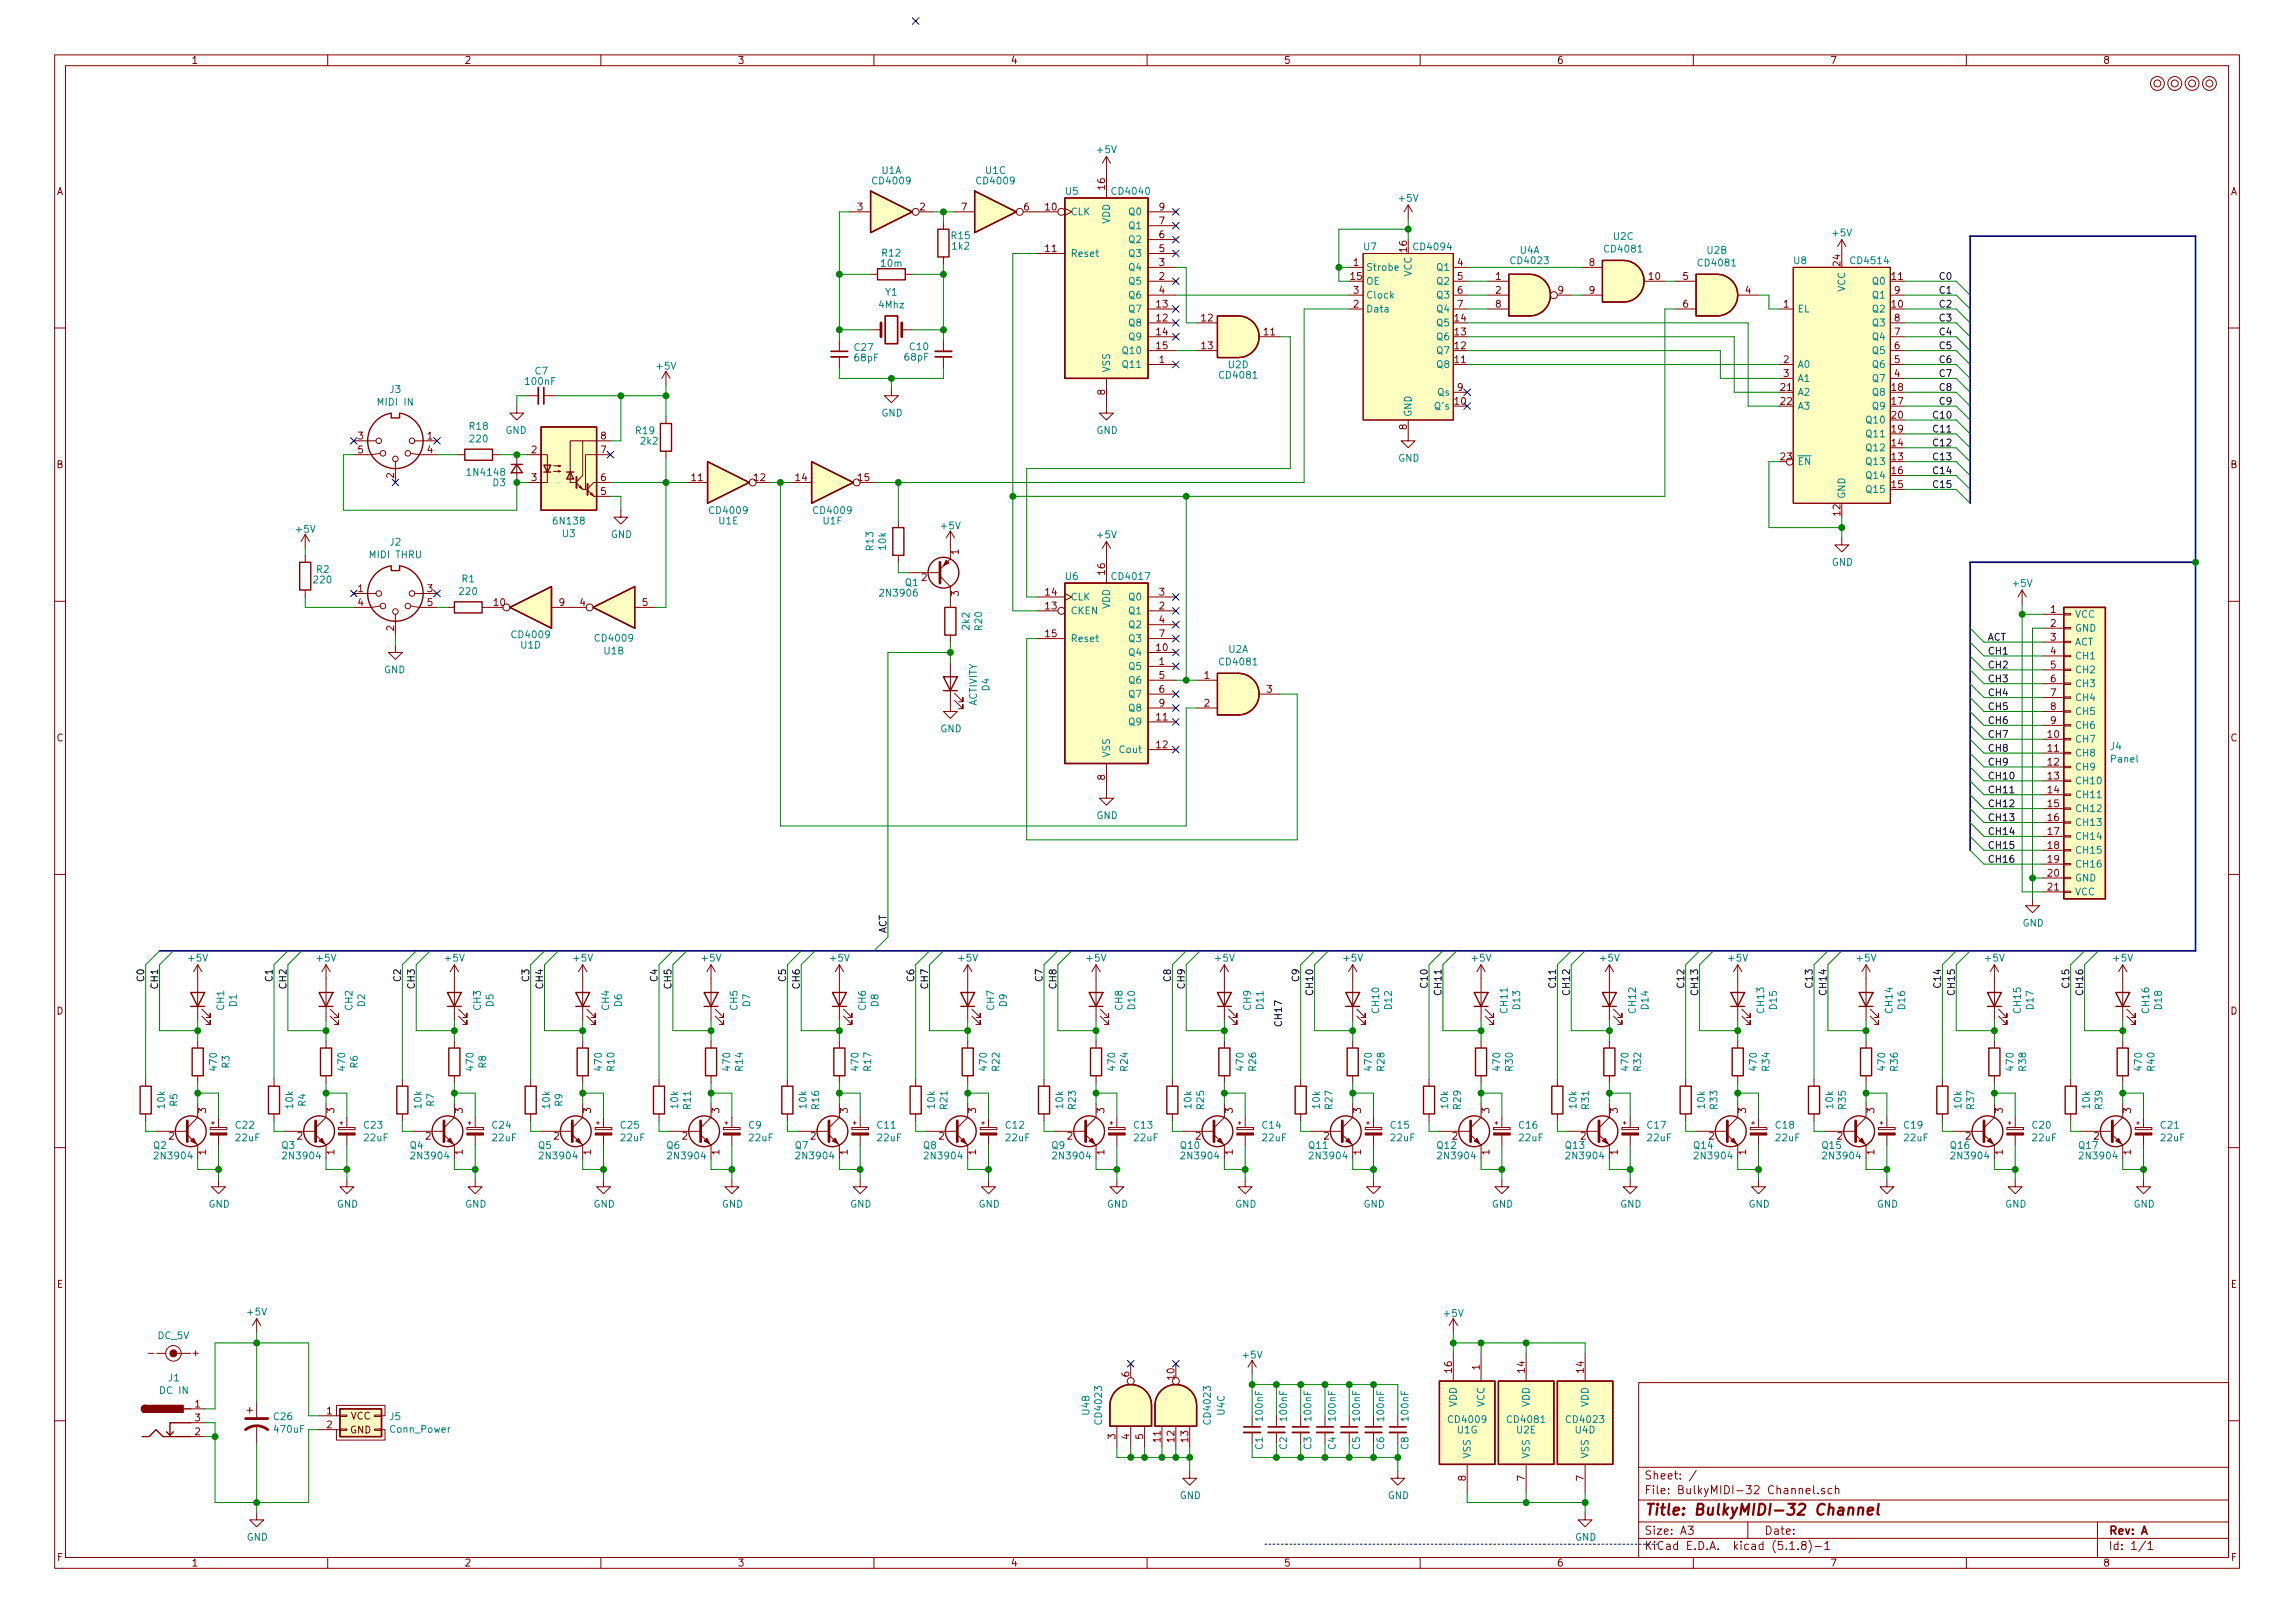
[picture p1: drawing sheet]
<svg xmlns="http://www.w3.org/2000/svg" width="420mm" height="297mm" viewBox="0 0 420 297" stroke-linecap="round" stroke-linejoin="round" font-family="sans-serif">
<defs><g id="words">
<text font-size="2.8" fill="#840000" x="301" y="277.3">Title: BulkyMIDI-32 Channel</text>
<g font-size="2.1" fill="#840000">
<text x="301" y="273.5">File: BulkyMIDI-32 Channel.sch</text>
<text x="301" y="270.8">Sheet: /</text>
<text x="301" y="280.9">Size: A3</text>
<text x="323" y="280.9">Date:</text>
<text x="386" y="280.9">Rev: A</text>
<text x="301" y="283.7">KiCad E.D.A. kicad (5.1.8)-1</text>
<text x="386" y="283.7">Id: 1/1</text>
</g>
<g font-size="1.8" fill="#840000">
<text x="35" y="11.7">1</text>
<text x="85" y="11.7">2</text>
<text x="135" y="11.7">3</text>
<text x="185" y="11.7">4</text>
<text x="235" y="11.7">5</text>
<text x="285" y="11.7">6</text>
<text x="335" y="11.7">7</text>
<text x="385" y="11.7">8</text>
<text x="10.4" y="35.7">A</text>
<text x="202.3" y="34.7" transform="rotate(-90 202.3 34.7)">16</text>
<text x="408.4" y="35.7">A</text>
<text x="157" y="38.5">3</text>
<text x="168.4" y="38.5">2</text>
<text x="176" y="38.5">7</text>
<text x="187.5" y="38.5">6</text>
<text x="191.4" y="38.5">10</text>
<text x="212.2" y="41.1">7</text>
<text x="212.2" y="38.5">9</text>
<text x="191.4" y="46.1">11</text>
<text x="212.2" y="46.1">5</text>
<text x="212.2" y="43.6">6</text>
<text x="257.6" y="46.1" transform="rotate(-90 257.6 46.1)">16</text>
<text x="212.2" y="51.2">2</text>
<text x="212.2" y="48.7">3</text>
<text x="212.2" y="53.8">4</text>
<text x="247.3" y="51.2">15</text>
<text x="247.8" y="48.7">1</text>
<text x="247.8" y="53.8">3</text>
<text x="266.9" y="48.7">4</text>
<text x="266.9" y="51.2">5</text>
<text x="266.9" y="53.8">6</text>
<text x="273.8" y="51.2">1</text>
<text x="273.8" y="53.8">2</text>
<text x="285.3" y="53.8">9</text>
<text x="291" y="48.7">8</text>
<text x="291" y="53.8">9</text>
<text x="301.9" y="51.2">10</text>
<text x="308.1" y="51.2">5</text>
<text x="319.6" y="53.8">4</text>
<text x="336.9" y="48.6" transform="rotate(-90 336.9 48.6)">24</text>
<text x="346.4" y="51.2">11</text>
<text x="346.9" y="53.8">9</text>
<text x="211.8" y="58.8">12</text>
<text x="211.8" y="56.3">13</text>
<text x="220" y="58.8">12</text>
<text x="247.8" y="56.3">2</text>
<text x="266.4" y="58.8">14</text>
<text x="266.9" y="56.3">7</text>
<text x="273.8" y="56.3">8</text>
<text x="308.1" y="56.3">6</text>
<text x="326.5" y="56.3">1</text>
<text x="346.4" y="56.3">10</text>
<text x="346.9" y="58.8">8</text>
<text x="211.8" y="61.4">14</text>
<text x="211.8" y="63.9">15</text>
<text x="220" y="63.9">13</text>
<text x="231.4" y="61.4">11</text>
<text x="266.4" y="63.9">12</text>
<text x="266.4" y="61.4">13</text>
<text x="346.9" y="63.9">6</text>
<text x="346.9" y="61.4">7</text>
<text x="212.2" y="66.5">1</text>
<text x="266.4" y="66.5">11</text>
<text x="266.9" y="71.5">9</text>
<text x="326.1" y="71.5">21</text>
<text x="326.5" y="66.5">2</text>
<text x="326.5" y="69">3</text>
<text x="346.4" y="71.5">18</text>
<text x="346.9" y="69">4</text>
<text x="346.9" y="66.5">5</text>
<text x="202.3" y="72.3" transform="rotate(-90 202.3 72.3)">8</text>
<text x="266.4" y="74.1">10</text>
<text x="326.1" y="74.1">22</text>
<text x="346.4" y="74.1">17</text>
<text x="346.4" y="76.6">20</text>
<text x="65.6" y="80.4">3</text>
<text x="65.6" y="83">5</text>
<text x="78.3" y="80.4">1</text>
<text x="78.3" y="83">4</text>
<text x="97.3" y="83">2</text>
<text x="110" y="83">7</text>
<text x="110" y="80.4">8</text>
<text x="257.6" y="78.6" transform="rotate(-90 257.6 78.6)">8</text>
<text x="346.4" y="81.7">14</text>
<text x="346.4" y="79.2">19</text>
<text x="10.4" y="85.7">B</text>
<text x="72.1" y="87.5" transform="rotate(-90 72.1 87.5)">2</text>
<text x="97.3" y="88">3</text>
<text x="110" y="88">6</text>
<text x="126.7" y="88">11</text>
<text x="138.1" y="88">12</text>
<text x="145.7" y="88">14</text>
<text x="157.1" y="88">15</text>
<text x="326.1" y="84.2">23</text>
<text x="346.4" y="84.2">13</text>
<text x="346.4" y="89.3">15</text>
<text x="346.4" y="86.8">16</text>
<text x="408.4" y="85.7">B</text>
<text x="110" y="90.6">5</text>
<text x="336.9" y="94.3" transform="rotate(-90 336.9 94.3)">12</text>
<text x="175.5" y="101.5" transform="rotate(-90 175.5 101.5)">1</text>
<text x="168.7" y="106.3">2</text>
<text x="202.3" y="105.1" transform="rotate(-90 202.3 105.1)">16</text>
<text x="65.6" y="108.4">1</text>
<text x="65.6" y="110.9">4</text>
<text x="78.3" y="108.4">3</text>
<text x="78.3" y="110.9">5</text>
<text x="90.5" y="110.9">10</text>
<text x="102.4" y="110.9">9</text>
<text x="106.2" y="110.9">4</text>
<text x="117.6" y="110.9">5</text>
<text x="175.5" y="109.1" transform="rotate(-90 175.5 109.1)">3</text>
<text x="191.4" y="111.5">13</text>
<text x="191.4" y="109">14</text>
<text x="212.2" y="111.5">2</text>
<text x="212.2" y="109">3</text>
<text x="375.4" y="112.2">1</text>
<text x="72.1" y="115.5" transform="rotate(-90 72.1 115.5)">2</text>
<text x="191.4" y="116.6">15</text>
<text x="211.8" y="119.2">10</text>
<text x="212.2" y="114.1">4</text>
<text x="212.2" y="116.6">7</text>
<text x="375.4" y="114.7">2</text>
<text x="375.4" y="117.3">3</text>
<text x="375.4" y="119.8">4</text>
<text x="212.2" y="121.7">1</text>
<text x="212.2" y="124.2">5</text>
<text x="220.5" y="124.2">1</text>
<text x="375.4" y="122.3">5</text>
<text x="375.4" y="124.9">6</text>
<text x="211.8" y="131.9">11</text>
<text x="212.2" y="126.8">6</text>
<text x="212.2" y="129.3">9</text>
<text x="220.5" y="129.3">2</text>
<text x="231.9" y="126.8">3</text>
<text x="375.4" y="127.4">7</text>
<text x="375.4" y="130">8</text>
<text x="10.4" y="135.7">C</text>
<text x="211.8" y="136.9">12</text>
<text x="375" y="135">10</text>
<text x="375" y="137.6">11</text>
<text x="375.4" y="132.5">9</text>
<text x="408.4" y="135.7">C</text>
<text x="202.3" y="142.8" transform="rotate(-90 202.3 142.8)">8</text>
<text x="375" y="140.1">12</text>
<text x="375" y="142.7">13</text>
<text x="375" y="145.2">14</text>
<text x="375" y="147.7">15</text>
<text x="375" y="150.3">16</text>
<text x="375" y="152.8">17</text>
<text x="375" y="155.4">18</text>
<text x="375" y="157.9">19</text>
<text x="375" y="160.4">20</text>
<text x="375" y="163">21</text>
<text x="10.4" y="185.7">D</text>
<text x="408.4" y="185.7">D</text>
<text x="37.7" y="203.7" transform="rotate(-90 37.7 203.7)">3</text>
<text x="61.2" y="203.7" transform="rotate(-90 61.2 203.7)">3</text>
<text x="84.7" y="203.7" transform="rotate(-90 84.7 203.7)">3</text>
<text x="108.2" y="203.7" transform="rotate(-90 108.2 203.7)">3</text>
<text x="131.7" y="203.7" transform="rotate(-90 131.7 203.7)">3</text>
<text x="155.2" y="203.7" transform="rotate(-90 155.2 203.7)">3</text>
<text x="178.7" y="203.7" transform="rotate(-90 178.7 203.7)">3</text>
<text x="202.2" y="203.7" transform="rotate(-90 202.2 203.7)">3</text>
<text x="225.7" y="203.7" transform="rotate(-90 225.7 203.7)">3</text>
<text x="249.2" y="203.7" transform="rotate(-90 249.2 203.7)">3</text>
<text x="272.7" y="203.7" transform="rotate(-90 272.7 203.7)">3</text>
<text x="296.2" y="203.7" transform="rotate(-90 296.2 203.7)">3</text>
<text x="319.7" y="203.7" transform="rotate(-90 319.7 203.7)">3</text>
<text x="343.2" y="203.7" transform="rotate(-90 343.2 203.7)">3</text>
<text x="366.6" y="203.7" transform="rotate(-90 366.6 203.7)">3</text>
<text x="390.1" y="203.7" transform="rotate(-90 390.1 203.7)">3</text>
<text x="30.9" y="208.6">2</text>
<text x="54.4" y="208.6">2</text>
<text x="77.9" y="208.6">2</text>
<text x="101.4" y="208.6">2</text>
<text x="124.9" y="208.6">2</text>
<text x="148.4" y="208.6">2</text>
<text x="171.9" y="208.6">2</text>
<text x="195.4" y="208.6">2</text>
<text x="218.9" y="208.6">2</text>
<text x="242.4" y="208.6">2</text>
<text x="265.9" y="208.6">2</text>
<text x="289.4" y="208.6">2</text>
<text x="312.9" y="208.6">2</text>
<text x="336.4" y="208.6">2</text>
<text x="359.9" y="208.6">2</text>
<text x="383.4" y="208.6">2</text>
<text x="37.7" y="211.3" transform="rotate(-90 37.7 211.3)">1</text>
<text x="61.2" y="211.3" transform="rotate(-90 61.2 211.3)">1</text>
<text x="84.7" y="211.3" transform="rotate(-90 84.7 211.3)">1</text>
<text x="108.2" y="211.3" transform="rotate(-90 108.2 211.3)">1</text>
<text x="131.7" y="211.3" transform="rotate(-90 131.7 211.3)">1</text>
<text x="155.2" y="211.3" transform="rotate(-90 155.2 211.3)">1</text>
<text x="178.7" y="211.3" transform="rotate(-90 178.7 211.3)">1</text>
<text x="202.2" y="211.3" transform="rotate(-90 202.2 211.3)">1</text>
<text x="225.7" y="211.3" transform="rotate(-90 225.7 211.3)">1</text>
<text x="249.2" y="211.3" transform="rotate(-90 249.2 211.3)">1</text>
<text x="272.7" y="211.3" transform="rotate(-90 272.7 211.3)">1</text>
<text x="296.2" y="211.3" transform="rotate(-90 296.2 211.3)">1</text>
<text x="319.7" y="211.3" transform="rotate(-90 319.7 211.3)">1</text>
<text x="343.2" y="211.3" transform="rotate(-90 343.2 211.3)">1</text>
<text x="366.6" y="211.3" transform="rotate(-90 366.6 211.3)">1</text>
<text x="390.1" y="211.3" transform="rotate(-90 390.1 211.3)">1</text>
<text x="10.4" y="235.7">E</text>
<text x="408.4" y="235.7">E</text>
<text x="27.4" y="248.2">-</text>
<text x="35.3" y="248.2">+</text>
<text x="206.8" y="252" transform="rotate(-90 206.8 252)">6</text>
<text x="265.8" y="251.2" transform="rotate(-90 265.8 251.2)">16</text>
<text x="270.9" y="250.7" transform="rotate(-90 270.9 250.7)">1</text>
<text x="279.1" y="251.2" transform="rotate(-90 279.1 251.2)">14</text>
<text x="289.9" y="251.2" transform="rotate(-90 289.9 251.2)">14</text>
<text x="35.7" y="257.6">1</text>
<text x="215" y="252.5" transform="rotate(-90 215 252.5)">10</text>
<text x="35.7" y="262.7">2</text>
<text x="35.7" y="260.1">3</text>
<text x="59.8" y="258.9">1</text>
<text x="59.8" y="261.4">2</text>
<text x="64.1" y="262.3">GND</text>
<text x="64.2" y="259.8">VCC</text>
<text x="204.2" y="263.4" transform="rotate(-90 204.2 263.4)">3</text>
<text x="206.8" y="263.4" transform="rotate(-90 206.8 263.4)">4</text>
<text x="209.3" y="263.4" transform="rotate(-90 209.3 263.4)">5</text>
<text x="212.5" y="263.9" transform="rotate(-90 212.5 263.9)">11</text>
<text x="215" y="263.9" transform="rotate(-90 215 263.9)">12</text>
<text x="217.6" y="263.9" transform="rotate(-90 217.6 263.9)">13</text>
<text x="268.4" y="271" transform="rotate(-90 268.4 271)">8</text>
<text x="279.1" y="271" transform="rotate(-90 279.1 271)">7</text>
<text x="289.9" y="271" transform="rotate(-90 289.9 271)">7</text>
<text x="10.5" y="285.7">F</text>
<text x="35" y="286.7">1</text>
<text x="85" y="286.7">2</text>
<text x="135" y="286.7">3</text>
<text x="185" y="286.7">4</text>
<text x="235" y="286.7">5</text>
<text x="285" y="286.7">6</text>
<text x="335" y="286.7">7</text>
<text x="385" y="286.7">8</text>
<text x="408.5" y="285.7">F</text>
</g>
<g font-size="1.8" fill="#008484">
<text x="201" y="28">+5V</text>
<text x="160" y="33.7">CD4009</text>
<text x="161.4" y="31.8">U1A</text>
<text x="179" y="33.7">CD4009</text>
<text x="180.5" y="31.8">U1C</text>
<text x="195.1" y="35.6">U5</text>
<text x="203.8" y="35.6">CD4040</text>
<text x="196" y="39.4">CLK</text>
<text x="203.2" y="41" transform="rotate(-90 203.2 41)">VDD</text>
<text x="206.8" y="41.9">Q1</text>
<text x="206.8" y="39.4">Q0</text>
<text x="256.2" y="36.9">+5V</text>
<text x="161.5" y="47">R12</text>
<text x="174.2" y="43.8">R15</text>
<text x="174.4" y="45.7">1k2</text>
<text x="196" y="47">Reset</text>
<text x="206.8" y="47">Q3</text>
<text x="206.8" y="44.5">Q2</text>
<text x="249.7" y="45.8">U7</text>
<text x="259" y="45.8">CD4094</text>
<text x="278.3" y="46.4">U4A</text>
<text x="294" y="46.2">CD4081</text>
<text x="295.4" y="43.9">U2C</text>
<text x="312.6" y="46.4">U2B</text>
<text x="335.6" y="43.3">+5V</text>
<text x="161.4" y="48.9">10m</text>
<text x="206.8" y="52.1">Q5</text>
<text x="206.8" y="49.6">Q4</text>
<text x="250.1" y="49.6">Strobe</text>
<text x="250.1" y="52.1">OE</text>
<text x="258.4" y="50.6" transform="rotate(-90 258.4 50.6)">VCC</text>
<text x="263.2" y="49.6">Q1</text>
<text x="263.2" y="52.1">Q2</text>
<text x="276.8" y="48.3">CD4023</text>
<text x="311.1" y="48.8">CD4081</text>
<text x="328.4" y="48.3">U8</text>
<text x="337.8" y="53.4" transform="rotate(-90 337.8 53.4)">VCC</text>
<text x="339" y="48.3">CD4514</text>
<text x="343" y="52.1">Q0</text>
<text x="161" y="56.4">4Mhz</text>
<text x="162.1" y="54.1">Y1</text>
<text x="206.8" y="59.7">Q8</text>
<text x="206.8" y="57.2">Q7</text>
<text x="206.8" y="54.6">Q6</text>
<text x="250.1" y="57.2">Data</text>
<text x="250.1" y="54.6">Clock</text>
<text x="263.2" y="59.7">Q5</text>
<text x="263.2" y="54.6">Q3</text>
<text x="263.2" y="57.2">Q4</text>
<text x="329.1" y="57.2">EL</text>
<text x="343" y="57.2">Q2</text>
<text x="343" y="59.7">Q3</text>
<text x="343" y="54.6">Q1</text>
<text x="156.5" y="64.2">C27</text>
<text x="166.6" y="64.1">C10</text>
<text x="205.8" y="64.8">Q10</text>
<text x="206.8" y="62.3">Q9</text>
<text x="263.2" y="64.8">Q7</text>
<text x="263.2" y="62.3">Q6</text>
<text x="343" y="64.8">Q5</text>
<text x="343" y="62.3">Q4</text>
<text x="71.4" y="71.9">J3</text>
<text x="96.3" y="70.4">100nF</text>
<text x="98" y="68.5">C7</text>
<text x="120.3" y="67.7">+5V</text>
<text x="156.5" y="66.1">68pF</text>
<text x="165.7" y="66">68pF</text>
<text x="203.2" y="68.2" transform="rotate(-90 203.2 68.2)">VSS</text>
<text x="205.8" y="67.3">Q11</text>
<text x="223.5" y="69.3">CD4081</text>
<text x="224.9" y="67.4">U2D</text>
<text x="263.2" y="67.3">Q8</text>
<text x="329.1" y="67.3">A0</text>
<text x="329.1" y="69.9">A1</text>
<text x="343" y="69.9">Q7</text>
<text x="343" y="67.3">Q6</text>
<text x="69.4" y="74.2">MIDI IN</text>
<text x="161.4" y="76.2">GND</text>
<text x="258.4" y="76.4" transform="rotate(-90 258.4 76.4)">GND</text>
<text x="262.8" y="75">Q's</text>
<text x="263.2" y="72.4">Qs</text>
<text x="329.1" y="72.4">A2</text>
<text x="329.1" y="75">A3</text>
<text x="342" y="77.5">Q10</text>
<text x="343" y="75">Q9</text>
<text x="343" y="72.4">Q8</text>
<text x="86" y="78.6">R18</text>
<text x="86.2" y="81">220</text>
<text x="92.5" y="79.4">GND</text>
<text x="116.5" y="79.5">R19</text>
<text x="117.4" y="81.4">2k2</text>
<text x="200.7" y="79.4">GND</text>
<text x="342" y="82.6">Q12</text>
<text x="342" y="80">Q11</text>
<text x="85.9" y="87.1">1N4148</text>
<text x="90.3" y="89">D3</text>
<text x="256" y="84.5">GND</text>
<text x="329.1" y="85.1">EN</text>
<text x="342" y="85.1">Q13</text>
<text x="342" y="87.7">Q14</text>
<text x="101.5" y="96">6N138</text>
<text x="130.1" y="94.1">CD4009</text>
<text x="131.6" y="96">U1E</text>
<text x="149.2" y="94.1">CD4009</text>
<text x="150.7" y="96">U1F</text>
<text x="337.8" y="91.3" transform="rotate(-90 337.8 91.3)">GND</text>
<text x="342" y="90.2">Q15</text>
<text x="54.3" y="97.5">+5V</text>
<text x="71.4" y="99.9">J2</text>
<text x="103" y="98.3">U3</text>
<text x="111.8" y="98.5">GND</text>
<text x="159.9" y="100.7" transform="rotate(-90 159.9 100.7)">R13</text>
<text x="162.2" y="100.6" transform="rotate(-90 162.2 100.6)">10k</text>
<text x="172.4" y="96.9">+5V</text>
<text x="201" y="98.5">+5V</text>
<text x="57.6" y="106.8">220</text>
<text x="58" y="104.9">R2</text>
<text x="67.8" y="102.2">MIDI THRU</text>
<text x="84.6" y="106.6">R1</text>
<text x="165.8" y="107.3">Q1</text>
<text x="195.1" y="106.1">U6</text>
<text x="203.8" y="106.1">CD4017</text>
<text x="335.4" y="103.5">GND</text>
<text x="368.6" y="107.4">+5V</text>
<text x="84.2" y="108.9">220</text>
<text x="161.4" y="109.2">2N3906</text>
<text x="196" y="112.4">CKEN</text>
<text x="196" y="109.9">CLK</text>
<text x="203.2" y="111.5" transform="rotate(-90 203.2 111.5)">VDD</text>
<text x="206.8" y="112.4">Q1</text>
<text x="206.8" y="109.9">Q0</text>
<text x="379.8" y="113.1">VCC</text>
<text x="93.9" y="116.8">CD4009</text>
<text x="95.4" y="118.7">U1D</text>
<text x="109.2" y="117.4">CD4009</text>
<text x="110.6" y="119.8">U1B</text>
<text x="177.5" y="115.2" transform="rotate(-90 177.5 115.2)">2k2</text>
<text x="179.8" y="115.3" transform="rotate(-90 179.8 115.3)">R20</text>
<text x="196" y="117.5">Reset</text>
<text x="206.8" y="115">Q2</text>
<text x="206.8" y="117.5">Q3</text>
<text x="224.9" y="119.5">U2A</text>
<text x="379.8" y="115.6">GND</text>
<text x="379.8" y="118.1">ACT</text>
<text x="70.3" y="123.2">GND</text>
<text x="206.8" y="122.6">Q5</text>
<text x="206.8" y="120.1">Q4</text>
<text x="206.8" y="125.1">Q6</text>
<text x="223.5" y="121.8">CD4081</text>
<text x="379.8" y="120.7">CH1</text>
<text x="379.8" y="123.2">CH2</text>
<text x="379.8" y="125.8">CH3</text>
<text x="178.8" y="129.3" transform="rotate(-90 178.8 129.3)">ACTIVITY</text>
<text x="181.2" y="126.4" transform="rotate(-90 181.2 126.4)">D4</text>
<text x="206.8" y="127.7">Q7</text>
<text x="206.8" y="130.2">Q8</text>
<text x="379.8" y="128.3">CH4</text>
<text x="379.8" y="130.8">CH5</text>
<text x="172.2" y="134">GND</text>
<text x="205.1" y="137.8">Cout</text>
<text x="206.8" y="132.8">Q9</text>
<text x="379.8" y="135.9">CH7</text>
<text x="379.8" y="133.4">CH6</text>
<text x="386.4" y="137.2">J4</text>
<text x="203.2" y="138.7" transform="rotate(-90 203.2 138.7)">VSS</text>
<text x="379.8" y="138.5">CH8</text>
<text x="379.8" y="141">CH9</text>
<text x="379.8" y="143.5">CH10</text>
<text x="386.6" y="139.6">Panel</text>
<text x="200.7" y="149.9">GND</text>
<text x="379.8" y="146.1">CH11</text>
<text x="379.8" y="148.6">CH12</text>
<text x="379.8" y="151.2">CH13</text>
<text x="379.8" y="153.7">CH14</text>
<text x="379.8" y="156.2">CH15</text>
<text x="379.8" y="158.8">CH16</text>
<text x="379.8" y="161.3">GND</text>
<text x="379.8" y="163.9">VCC</text>
<text x="370.3" y="169.6">GND</text>
<text x="34.6" y="176">+5V</text>
<text x="58.1" y="176">+5V</text>
<text x="81.6" y="176">+5V</text>
<text x="105.1" y="176">+5V</text>
<text x="128.6" y="176">+5V</text>
<text x="152.1" y="176">+5V</text>
<text x="175.6" y="176">+5V</text>
<text x="199.1" y="176">+5V</text>
<text x="222.6" y="176">+5V</text>
<text x="246" y="176">+5V</text>
<text x="269.5" y="176">+5V</text>
<text x="293" y="176">+5V</text>
<text x="316.5" y="176">+5V</text>
<text x="340" y="176">+5V</text>
<text x="363.5" y="176">+5V</text>
<text x="387" y="176">+5V</text>
<text x="41" y="184.8" transform="rotate(-90 41 184.8)">CH1</text>
<text x="43.4" y="184.2" transform="rotate(-90 43.4 184.2)">D1</text>
<text x="64.5" y="184.8" transform="rotate(-90 64.5 184.8)">CH2</text>
<text x="66.9" y="184.2" transform="rotate(-90 66.9 184.2)">D2</text>
<text x="88" y="184.8" transform="rotate(-90 88 184.8)">CH3</text>
<text x="90.3" y="184.2" transform="rotate(-90 90.3 184.2)">D5</text>
<text x="111.5" y="184.8" transform="rotate(-90 111.5 184.8)">CH4</text>
<text x="113.8" y="184.2" transform="rotate(-90 113.8 184.2)">D6</text>
<text x="135" y="184.8" transform="rotate(-90 135 184.8)">CH5</text>
<text x="137.3" y="184.2" transform="rotate(-90 137.3 184.2)">D7</text>
<text x="158.5" y="184.8" transform="rotate(-90 158.5 184.8)">CH6</text>
<text x="160.8" y="184.2" transform="rotate(-90 160.8 184.2)">D8</text>
<text x="182" y="184.8" transform="rotate(-90 182 184.8)">CH7</text>
<text x="184.3" y="184.2" transform="rotate(-90 184.3 184.2)">D9</text>
<text x="205.5" y="184.8" transform="rotate(-90 205.5 184.8)">CH8</text>
<text x="207.8" y="184.7" transform="rotate(-90 207.8 184.7)">D10</text>
<text x="229" y="184.8" transform="rotate(-90 229 184.8)">CH9</text>
<text x="231.3" y="184.7" transform="rotate(-90 231.3 184.7)">D11</text>
<text x="252.5" y="185.4" transform="rotate(-90 252.5 185.4)">CH10</text>
<text x="254.8" y="184.7" transform="rotate(-90 254.8 184.7)">D12</text>
<text x="276" y="185.4" transform="rotate(-90 276 185.4)">CH11</text>
<text x="278.3" y="184.7" transform="rotate(-90 278.3 184.7)">D13</text>
<text x="299.5" y="185.4" transform="rotate(-90 299.5 185.4)">CH12</text>
<text x="301.8" y="184.7" transform="rotate(-90 301.8 184.7)">D14</text>
<text x="323" y="185.4" transform="rotate(-90 323 185.4)">CH13</text>
<text x="325.3" y="184.7" transform="rotate(-90 325.3 184.7)">D15</text>
<text x="346.5" y="185.4" transform="rotate(-90 346.5 185.4)">CH14</text>
<text x="348.8" y="184.7" transform="rotate(-90 348.8 184.7)">D16</text>
<text x="370" y="185.4" transform="rotate(-90 370 185.4)">CH15</text>
<text x="372.3" y="184.7" transform="rotate(-90 372.3 184.7)">D17</text>
<text x="393.5" y="185.4" transform="rotate(-90 393.5 185.4)">CH16</text>
<text x="395.8" y="184.7" transform="rotate(-90 395.8 184.7)">D18</text>
<text x="39.7" y="195.8" transform="rotate(-90 39.7 195.8)">470</text>
<text x="42" y="195.5" transform="rotate(-90 42 195.5)">R3</text>
<text x="63.2" y="195.8" transform="rotate(-90 63.2 195.8)">470</text>
<text x="65.5" y="195.5" transform="rotate(-90 65.5 195.5)">R6</text>
<text x="86.7" y="195.8" transform="rotate(-90 86.7 195.8)">470</text>
<text x="89" y="195.5" transform="rotate(-90 89 195.5)">R8</text>
<text x="110.2" y="195.8" transform="rotate(-90 110.2 195.8)">470</text>
<text x="112.5" y="196" transform="rotate(-90 112.5 196)">R10</text>
<text x="133.7" y="195.8" transform="rotate(-90 133.7 195.8)">470</text>
<text x="136" y="196" transform="rotate(-90 136 196)">R14</text>
<text x="157.2" y="195.8" transform="rotate(-90 157.2 195.8)">470</text>
<text x="159.5" y="196" transform="rotate(-90 159.5 196)">R17</text>
<text x="180.7" y="195.8" transform="rotate(-90 180.7 195.8)">470</text>
<text x="183" y="196" transform="rotate(-90 183 196)">R22</text>
<text x="204.2" y="195.8" transform="rotate(-90 204.2 195.8)">470</text>
<text x="206.5" y="196" transform="rotate(-90 206.5 196)">R24</text>
<text x="227.7" y="195.8" transform="rotate(-90 227.7 195.8)">470</text>
<text x="230" y="196" transform="rotate(-90 230 196)">R26</text>
<text x="251.2" y="195.8" transform="rotate(-90 251.2 195.8)">470</text>
<text x="253.5" y="196" transform="rotate(-90 253.5 196)">R28</text>
<text x="274.7" y="195.8" transform="rotate(-90 274.7 195.8)">470</text>
<text x="277" y="196" transform="rotate(-90 277 196)">R30</text>
<text x="298.1" y="195.8" transform="rotate(-90 298.1 195.8)">470</text>
<text x="300.5" y="196" transform="rotate(-90 300.5 196)">R32</text>
<text x="321.6" y="195.8" transform="rotate(-90 321.6 195.8)">470</text>
<text x="324" y="196" transform="rotate(-90 324 196)">R34</text>
<text x="345.1" y="195.8" transform="rotate(-90 345.1 195.8)">470</text>
<text x="347.4" y="196" transform="rotate(-90 347.4 196)">R36</text>
<text x="368.6" y="195.8" transform="rotate(-90 368.6 195.8)">470</text>
<text x="370.9" y="196" transform="rotate(-90 370.9 196)">R38</text>
<text x="392.1" y="195.8" transform="rotate(-90 392.1 195.8)">470</text>
<text x="394.4" y="196" transform="rotate(-90 394.4 196)">R40</text>
<text x="30.2" y="202.8" transform="rotate(-90 30.2 202.8)">10k</text>
<text x="32.5" y="202.4" transform="rotate(-90 32.5 202.4)">R5</text>
<text x="53.7" y="202.8" transform="rotate(-90 53.7 202.8)">10k</text>
<text x="56" y="202.4" transform="rotate(-90 56 202.4)">R4</text>
<text x="77.2" y="202.8" transform="rotate(-90 77.2 202.8)">10k</text>
<text x="79.5" y="202.4" transform="rotate(-90 79.5 202.4)">R7</text>
<text x="100.7" y="202.8" transform="rotate(-90 100.7 202.8)">10k</text>
<text x="103" y="202.4" transform="rotate(-90 103 202.4)">R9</text>
<text x="124.2" y="202.8" transform="rotate(-90 124.2 202.8)">10k</text>
<text x="126.5" y="203" transform="rotate(-90 126.5 203)">R11</text>
<text x="147.7" y="202.8" transform="rotate(-90 147.7 202.8)">10k</text>
<text x="150" y="203" transform="rotate(-90 150 203)">R16</text>
<text x="171.1" y="202.8" transform="rotate(-90 171.1 202.8)">10k</text>
<text x="173.5" y="203" transform="rotate(-90 173.5 203)">R21</text>
<text x="194.6" y="202.8" transform="rotate(-90 194.6 202.8)">10k</text>
<text x="197" y="203" transform="rotate(-90 197 203)">R23</text>
<text x="218.1" y="202.8" transform="rotate(-90 218.1 202.8)">10k</text>
<text x="220.4" y="203" transform="rotate(-90 220.4 203)">R25</text>
<text x="241.6" y="202.8" transform="rotate(-90 241.6 202.8)">10k</text>
<text x="243.9" y="203" transform="rotate(-90 243.9 203)">R27</text>
<text x="265.1" y="202.8" transform="rotate(-90 265.1 202.8)">10k</text>
<text x="267.4" y="203" transform="rotate(-90 267.4 203)">R29</text>
<text x="288.6" y="202.8" transform="rotate(-90 288.6 202.8)">10k</text>
<text x="290.9" y="203" transform="rotate(-90 290.9 203)">R31</text>
<text x="312.1" y="202.8" transform="rotate(-90 312.1 202.8)">10k</text>
<text x="314.4" y="203" transform="rotate(-90 314.4 203)">R33</text>
<text x="335.6" y="202.8" transform="rotate(-90 335.6 202.8)">10k</text>
<text x="337.9" y="203" transform="rotate(-90 337.9 203)">R35</text>
<text x="359.1" y="202.8" transform="rotate(-90 359.1 202.8)">10k</text>
<text x="361.4" y="203" transform="rotate(-90 361.4 203)">R37</text>
<text x="382.6" y="202.8" transform="rotate(-90 382.6 202.8)">10k</text>
<text x="384.9" y="203" transform="rotate(-90 384.9 203)">R39</text>
<text x="43.2" y="206.6">C22</text>
<text x="43.3" y="208.9">22uF</text>
<text x="66.7" y="206.6">C23</text>
<text x="66.8" y="208.9">22uF</text>
<text x="90.2" y="206.6">C24</text>
<text x="90.2" y="208.9">22uF</text>
<text x="113.7" y="206.6">C25</text>
<text x="113.7" y="208.9">22uF</text>
<text x="137.1" y="206.6">C9</text>
<text x="137.2" y="208.9">22uF</text>
<text x="160.7" y="206.6">C11</text>
<text x="160.7" y="208.9">22uF</text>
<text x="184.2" y="206.6">C12</text>
<text x="184.2" y="208.9">22uF</text>
<text x="207.7" y="206.6">C13</text>
<text x="207.7" y="208.9">22uF</text>
<text x="231.2" y="206.6">C14</text>
<text x="231.2" y="208.9">22uF</text>
<text x="254.7" y="206.6">C15</text>
<text x="254.7" y="208.9">22uF</text>
<text x="278.2" y="206.6">C16</text>
<text x="278.2" y="208.9">22uF</text>
<text x="301.7" y="206.6">C17</text>
<text x="301.7" y="208.9">22uF</text>
<text x="325.1" y="206.6">C18</text>
<text x="325.2" y="208.9">22uF</text>
<text x="348.6" y="206.6">C19</text>
<text x="348.7" y="208.9">22uF</text>
<text x="372.1" y="206.6">C20</text>
<text x="372.2" y="208.9">22uF</text>
<text x="395.6" y="206.6">C21</text>
<text x="395.7" y="208.9">22uF</text>
<text x="28.1" y="210.3">Q2</text>
<text x="28.6" y="212.2">2N3904</text>
<text x="51.6" y="210.3">Q3</text>
<text x="52.1" y="212.2">2N3904</text>
<text x="75.1" y="210.3">Q4</text>
<text x="75.6" y="212.2">2N3904</text>
<text x="98.6" y="210.3">Q5</text>
<text x="99.1" y="212.2">2N3904</text>
<text x="122.1" y="210.3">Q6</text>
<text x="122.6" y="212.2">2N3904</text>
<text x="145.6" y="210.3">Q7</text>
<text x="146.1" y="212.2">2N3904</text>
<text x="169.1" y="210.3">Q8</text>
<text x="169.6" y="212.2">2N3904</text>
<text x="192.6" y="210.3">Q9</text>
<text x="193.1" y="212.2">2N3904</text>
<text x="216.2" y="210.3">Q10</text>
<text x="216.6" y="212.2">2N3904</text>
<text x="239.7" y="210.3">Q11</text>
<text x="240.1" y="212.2">2N3904</text>
<text x="263.2" y="210.3">Q12</text>
<text x="263.6" y="212.2">2N3904</text>
<text x="286.7" y="210.3">Q13</text>
<text x="287" y="212.2">2N3904</text>
<text x="310.2" y="210.3">Q14</text>
<text x="310.5" y="212.2">2N3904</text>
<text x="333.7" y="210.3">Q15</text>
<text x="334" y="212.2">2N3904</text>
<text x="357.1" y="210.3">Q16</text>
<text x="357.5" y="212.2">2N3904</text>
<text x="380.6" y="210.3">Q17</text>
<text x="381" y="212.2">2N3904</text>
<text x="38.2" y="221">GND</text>
<text x="61.7" y="221">GND</text>
<text x="85.2" y="221">GND</text>
<text x="108.7" y="221">GND</text>
<text x="132.2" y="221">GND</text>
<text x="155.7" y="221">GND</text>
<text x="179.1" y="221">GND</text>
<text x="202.6" y="221">GND</text>
<text x="226.1" y="221">GND</text>
<text x="249.6" y="221">GND</text>
<text x="273.1" y="221">GND</text>
<text x="296.6" y="221">GND</text>
<text x="320.1" y="221">GND</text>
<text x="343.6" y="221">GND</text>
<text x="367.1" y="221">GND</text>
<text x="390.6" y="221">GND</text>
<text x="28.9" y="245.1">DC_5V</text>
<text x="45.4" y="240.8">+5V</text>
<text x="264.5" y="241">+5V</text>
<text x="227.6" y="248.6">+5V</text>
<text x="29.4" y="255.1">DC IN</text>
<text x="30.9" y="252.8">J1</text>
<text x="266.7" y="257.5" transform="rotate(-90 266.7 257.5)">VDD</text>
<text x="271.8" y="257.5" transform="rotate(-90 271.8 257.5)">VCC</text>
<text x="280" y="257.5" transform="rotate(-90 280 257.5)">VDD</text>
<text x="290.8" y="257.5" transform="rotate(-90 290.8 257.5)">VDD</text>
<text x="50.2" y="259.9">C26</text>
<text x="50.4" y="262.2">470uF</text>
<text x="71.4" y="259.9">J5</text>
<text x="71.5" y="262.2">Conn_Power</text>
<text x="199.4" y="259" transform="rotate(-90 199.4 259)">U4B</text>
<text x="201.8" y="260.4" transform="rotate(-90 201.8 260.4)">CD4023</text>
<text x="221.7" y="260.4" transform="rotate(-90 221.7 260.4)">CD4023</text>
<text x="224.2" y="259" transform="rotate(-90 224.2 259)">U4C</text>
<text x="231.2" y="259.9" transform="rotate(-90 231.2 259.9)">100nF</text>
<text x="235.6" y="259.9" transform="rotate(-90 235.6 259.9)">100nF</text>
<text x="240.1" y="259.9" transform="rotate(-90 240.1 259.9)">100nF</text>
<text x="244.5" y="259.9" transform="rotate(-90 244.5 259.9)">100nF</text>
<text x="249" y="259.9" transform="rotate(-90 249 259.9)">100nF</text>
<text x="253.4" y="259.9" transform="rotate(-90 253.4 259.9)">100nF</text>
<text x="257.9" y="259.9" transform="rotate(-90 257.9 259.9)">100nF</text>
<text x="265.4" y="260.4">CD4009</text>
<text x="266.8" y="262.3">U1G</text>
<text x="276.2" y="260.4">CD4081</text>
<text x="277.7" y="262.3">U2E</text>
<text x="287" y="260.4">CD4023</text>
<text x="288.4" y="262.3">U4D</text>
<text x="231.2" y="265.3" transform="rotate(-90 231.2 265.3)">C1</text>
<text x="235.6" y="265.3" transform="rotate(-90 235.6 265.3)">C2</text>
<text x="240.1" y="265.3" transform="rotate(-90 240.1 265.3)">C3</text>
<text x="244.5" y="265.3" transform="rotate(-90 244.5 265.3)">C4</text>
<text x="249" y="265.3" transform="rotate(-90 249 265.3)">C5</text>
<text x="253.4" y="265.3" transform="rotate(-90 253.4 265.3)">C6</text>
<text x="257.9" y="265.3" transform="rotate(-90 257.9 265.3)">C8</text>
<text x="269.2" y="267" transform="rotate(-90 269.2 267)">VSS</text>
<text x="280" y="267" transform="rotate(-90 280 267)">VSS</text>
<text x="290.8" y="267" transform="rotate(-90 290.8 267)">VSS</text>
<text x="216" y="274.4">GND</text>
<text x="254.1" y="274.4">GND</text>
<text x="45.2" y="282">GND</text>
<text x="288.4" y="282">GND</text>
</g>
<g font-size="1.8">
<text x="355.2" y="53.8">C1</text>
<text x="355.2" y="51.2">C0</text>
<text x="355.2" y="58.8">C3</text>
<text x="355.2" y="56.3">C2</text>
<text x="355.2" y="63.9">C5</text>
<text x="355.2" y="61.4">C4</text>
<text x="355.2" y="66.5">C6</text>
<text x="355.2" y="69">C7</text>
<text x="355.2" y="71.5">C8</text>
<text x="354.3" y="76.6">C10</text>
<text x="355.2" y="74.1">C9</text>
<text x="354.3" y="79.2">C11</text>
<text x="354.3" y="81.7">C12</text>
<text x="354.3" y="84.2">C13</text>
<text x="354.3" y="86.8">C14</text>
<text x="354.3" y="89.3">C15</text>
<text x="363.9" y="117.3">ACT</text>
<text x="363.9" y="119.8">CH1</text>
<text x="363.9" y="124.9">CH3</text>
<text x="363.9" y="122.3">CH2</text>
<text x="363.9" y="127.4">CH4</text>
<text x="363.9" y="130">CH5</text>
<text x="363.9" y="132.5">CH6</text>
<text x="363.9" y="135">CH7</text>
<text x="363.9" y="137.6">CH8</text>
<text x="363.9" y="142.7">CH10</text>
<text x="363.9" y="140.1">CH9</text>
<text x="363.9" y="145.2">CH11</text>
<text x="363.9" y="147.7">CH12</text>
<text x="363.9" y="150.3">CH13</text>
<text x="363.9" y="152.8">CH14</text>
<text x="363.9" y="155.4">CH15</text>
<text x="363.9" y="157.9">CH16</text>
<text x="162.3" y="170.9" transform="rotate(-90 162.3 170.9)">ACT</text>
<text x="26.4" y="179.5" transform="rotate(-90 26.4 179.5)">C0</text>
<text x="49.9" y="179.5" transform="rotate(-90 49.9 179.5)">C1</text>
<text x="73.4" y="179.5" transform="rotate(-90 73.4 179.5)">C2</text>
<text x="96.9" y="179.5" transform="rotate(-90 96.9 179.5)">C3</text>
<text x="120.4" y="179.5" transform="rotate(-90 120.4 179.5)">C4</text>
<text x="143.9" y="179.5" transform="rotate(-90 143.9 179.5)">C5</text>
<text x="167.4" y="179.5" transform="rotate(-90 167.4 179.5)">C6</text>
<text x="190.9" y="179.5" transform="rotate(-90 190.9 179.5)">C7</text>
<text x="214.4" y="179.5" transform="rotate(-90 214.4 179.5)">C8</text>
<text x="237.9" y="179.5" transform="rotate(-90 237.9 179.5)">C9</text>
<text x="29" y="180.7" transform="rotate(-90 29 180.7)">CH1</text>
<text x="52.5" y="180.7" transform="rotate(-90 52.5 180.7)">CH2</text>
<text x="75.9" y="180.7" transform="rotate(-90 75.9 180.7)">CH3</text>
<text x="99.4" y="180.7" transform="rotate(-90 99.4 180.7)">CH4</text>
<text x="122.9" y="180.7" transform="rotate(-90 122.9 180.7)">CH5</text>
<text x="146.4" y="180.7" transform="rotate(-90 146.4 180.7)">CH6</text>
<text x="169.9" y="180.7" transform="rotate(-90 169.9 180.7)">CH7</text>
<text x="193.4" y="180.7" transform="rotate(-90 193.4 180.7)">CH8</text>
<text x="216.9" y="180.7" transform="rotate(-90 216.9 180.7)">CH9</text>
<text x="240.4" y="181.7" transform="rotate(-90 240.4 181.7)">CH10</text>
<text x="261.4" y="180.5" transform="rotate(-90 261.4 180.5)">C10</text>
<text x="263.9" y="181.7" transform="rotate(-90 263.9 181.7)">CH11</text>
<text x="284.9" y="180.5" transform="rotate(-90 284.9 180.5)">C11</text>
<text x="287.4" y="181.7" transform="rotate(-90 287.4 181.7)">CH12</text>
<text x="308.4" y="180.5" transform="rotate(-90 308.4 180.5)">C12</text>
<text x="310.9" y="181.7" transform="rotate(-90 310.9 181.7)">CH13</text>
<text x="331.9" y="180.5" transform="rotate(-90 331.9 180.5)">C13</text>
<text x="334.4" y="181.7" transform="rotate(-90 334.4 181.7)">CH14</text>
<text x="355.3" y="180.5" transform="rotate(-90 355.3 180.5)">C14</text>
<text x="357.9" y="181.7" transform="rotate(-90 357.9 181.7)">CH15</text>
<text x="378.8" y="180.5" transform="rotate(-90 378.8 180.5)">C15</text>
<text x="381.4" y="181.7" transform="rotate(-90 381.4 181.7)">CH16</text>
<text x="234.7" y="187.4" transform="rotate(-90 234.7 187.4)">CH17</text>
</g>
</g></defs>
<g fill="none" stroke="#840000" stroke-width=".18">
<path d="M10 10h400v277h-400zM12 12h396v273.1h-396zM60 10v2M110 10v2M160 10v2M210 10v2M260 10v2M310 10v2M360 10v2M155.6 38.8h3.8M168.3 38.8h2.5M174.6 38.8h3.8"/>
<path d="M187.3 38.8h6.4M194.9 38.1l1.3 .7-1.3 .6M202.6 28.6v7.6M202.6 28.6l-.8 1.3M202.6 28.6l.7 1.3M210.2 38.8h5.1M257.8 37.5v2.5M257.8 37.5l-.8 1.3M257.8 37.5l.8 1.3M159.4 50.2h1.3M165.7 50.2h1.3M172.7 40.7v1.2"/>
<path d="M172.7 47v1.3M189.9 46.4h5M210.2 46.4h5.1M210.2 59.1h5.1M210.2 56.6h5.1M210.2 51.5h5.1M210.2 48.9h5.1M210.2 54h5.1M210.2 43.9h5.1M210.2 41.3h5.1M219.1 59.1h3.8M247 56.6h2.6"/>
<path d="M247 48.9h2.6M247 54h2.6M249.6 46.4h16.5v30.5h-16.5zM266.1 56.6h2.5M266.1 51.5h2.5M266.1 48.9h2.5M266.1 54h2.5M272.4 56.6h3.8M272.4 51.5h3.8M272.4 54h3.8M285.1 54h2.6M289.6 48.9h3.8"/>
<path d="M289.6 54h3.8M301 51.5h3.8M306.7 56.6h3.8M306.7 51.5h3.8M318.1 54h3.8M325.8 56.6h2.5M328.3 48.9h17.8v43.2h-17.8zM337.2 43.9l-.8 1.2M337.2 43.9v2.5M337.2 43.9l.7 1.2M346.1 59.1h2.5M346.1 54h2.5"/>
<path d="M10 60h2M94.6 74.3v1.3h-1.3l1.3 1.3 1.3-1.3h-1.3M96.5 72.4h2.1M99.6 72.4h2M121.9 68v2.5M121.9 76.2v1.3M121.9 68l-.7 1.3M121.9 68l.8 1.3M153.7 62.3v2M153.7 65.3v2M159.4 60.4h1.9M163.2 71.2v1.2h1.3l-1.3 1.3-1.3-1.3h1.3"/>
<path d="M165.1 60.4h1.9M172.7 62.3v2M172.7 65.3v2M202.6 69.3v6.3h1.2l-1.2 1.3-1.3-1.3h1.3M210.2 66.7h5.1M210.2 61.6h5.1M210.2 64.2h5.1M219.1 64.2h3.8M230.5 61.6h3.8M257.8 76.9v3.8h1.3l-1.3 1.3-1.3-1.3h1.3M266.1 71.8h2.5M325.8 66.7h2.5"/>
<path d="M325.8 69.3h2.5M346.1 66.7h2.5M346.1 61.6h2.5M346.1 64.2h2.5M346.1 69.3h2.5M408 60h2M55.9 97.8l.7 1.3M55.9 97.8v2.6M55.9 97.8l-.8 1.3M64.8 80.7h4M69.6 83l-1.5 .2h-3.3M72.4 84.5v3.8"/>
<path d="M75.2 83l1.5 .2h3.3M75.9 80.7h4.1M83.8 83.2h1.3M90.2 83.2h1.2M94.6 83.2v5.1M96.5 83.2h3.7v5.1h-3.7M101.3 86.3h1.3l-.4 .1v-.3l.4 .2M101.3 85.3h1.3l-.4 .1v-.3l.4 .2M105.5 88.4l1.2 1.2h.6M106 89.2l.3-.3 .3 .5zM106.7 80.7h-2.3v7.6h1M107.6 89.7l1.1 1.1h3.1"/>
<path d="M108.1 90.5l.2-.3 .3 .5zM111.8 80.7h-5.1v6.3l-1.2 1.2M111.8 83.2h-4.6v6.4M111.8 88.3h-3.1l-1.1 1.1M113.7 93.4v1.3h1.2l-1.2 1.2-1.3-1.2h1.3M121.9 82.6v1.3M125.7 88.3h3.8M138.4 88.3h2.6M144.8 88.3h3.8M157.5 88.3h2.5M164.5 95.3v1.3M174 97.2v5.1l-1.9 1.9"/>
<path d="M174 97.2l-.8 1.3M174 97.2l.8 1.3M202.6 99.1v7.6M202.6 99.1l-.8 1.3M202.6 99.1l.7 1.3M337.2 98.5v1.2h1.3l-1.3 1.3-1.3-1.3h1.3M10 110h2M55.9 101.6v1.3M55.9 108v1.3M64.8 108.6h4M69.6 110.9l-1.5 .3h-3.3M72.4 118.1v1.3h-1.3l1.3 1.3 1.3-1.3h-1.3"/>
<path d="M72.4 112.4v3.8M75.2 110.9l1.5 .3h3.3M75.9 108.6h4.1M81.9 111.2h1.3M88.3 111.2h3.8M101 111.2h6.3M116.2 111.2h3.8M164.5 101.6v1.3M166.4 104.8h5.7M172.1 105.4l1.9 2v3.8M174 116.2v1.3M189.9 111.8h3.8"/>
<path d="M189.9 109.3h5M189.9 116.9h5M194.9 108.6l1.3 .7-1.3 .6M210.2 119.4h5.1M210.2 111.8h5.1M210.2 109.3h5.1M210.2 116.9h5.1M210.2 114.3h5.1M370.2 108l-.8 1.3M370.2 108v2.5M370.2 108l.8 1.3M374 112.4h3.8"/>
<path d="M374 115h3.8M374 117.5h3.8M377.8 119.9h1.3v.3h-1.3zM377.8 117.4h1.3v.2h-1.3zM377.8 114.8h1.3v.3h-1.3zM377.8 112.3h1.3v.3h-1.3zM408 110h2M174 121.3v8.9h1.3l-1.3 1.3-1.3-1.3h1.3M174.8 128.2l1.5 1.5v-.8v.8h-.8M174.8 126.9l1.5 1.5v-.7v.7h-.8M202.6 139.7v6.4h1.2l-1.2 1.3-1.3-1.3h1.3M210.2 122h5.1"/>
<path d="M210.2 132.1h5.1M210.2 137.2h5.1M210.2 124.5h5.1M210.2 127h5.1M210.2 129.6h5.1M219.1 124.5h3.8M219.1 129.6h3.8M230.5 127h3.8M374 135.3h3.8M374 137.8h3.8M374 120.1h3.8M374 122.6h3.8"/>
<path d="M374 125.1h3.8M374 127.7h3.8M374 130.2h3.8M374 132.8h3.8M377.8 137.7h1.3v.3h-1.3zM377.8 135.2h1.3v.2h-1.3zM377.8 132.6h1.3v.3h-1.3zM377.8 130.1h1.3v.2h-1.3zM377.8 127.5h1.3v.3h-1.3zM377.8 125h1.3v.3h-1.3zM377.8 122.5h1.3v.2h-1.3zM374 140.4h3.8"/>
<path d="M374 142.9h3.8M374 145.5h3.8M374 148h3.8M374 150.5h3.8M374 153.1h3.8M374 155.6h3.8M374 158.2h3.8M377.8 158h1.3v.3h-1.3zM377.8 155.5h1.3v.2h-1.3zM377.8 152.9h1.3v.3h-1.3zM377.8 150.4h1.3v.3h-1.3zM377.8 147.9h1.3v.2h-1.3z"/>
<path d="M377.8 145.3h1.3v.3h-1.3zM377.8 142.8h1.3v.2h-1.3zM377.8 140.2h1.3v.3h-1.3zM10 160h2M36.2 176.6v10.1M36.2 176.6l-.8 1.2M36.2 176.6l.8 1.2M59.7 176.6v10.1M59.7 176.6l-.8 1.2M59.7 176.6l.8 1.2M83.2 176.6v10.1M83.2 176.6l-.8 1.2"/>
<path d="M83.2 176.6l.7 1.2M106.7 176.6l-.8 1.2M106.7 176.6v10.1M106.7 176.6l.7 1.2M130.2 176.6v10.1M130.2 176.6l-.8 1.2M130.2 176.6l.7 1.2M153.7 176.6v10.1M153.7 176.6l-.8 1.2M153.7 176.6l.7 1.2M177.2 176.6l-.8 1.2M177.2 176.6v10.1"/>
<path d="M177.2 176.6l.7 1.2M200.7 176.6v10.1M200.7 176.6l-.8 1.2M200.7 176.6l.7 1.2M224.2 176.6l-.8 1.2M224.2 176.6v10.1M224.2 176.6l.7 1.2M247.6 176.6v10.1M247.6 176.6l-.7 1.2M247.6 176.6l.8 1.2M271.1 176.6l-.7 1.2M271.1 176.6v10.1"/>
<path d="M271.1 176.6l.8 1.2M294.6 176.6l-.7 1.2M294.6 176.6v10.1M294.6 176.6l.8 1.2M318.1 176.6l-.7 1.2M318.1 176.6v10.1M318.1 176.6l.8 1.2M341.6 176.6l-.7 1.2M341.6 176.6v10.1M341.6 176.6l.8 1.2M365.1 176.6l-.7 1.2M365.1 176.6v10.1"/>
<path d="M365.1 176.6l.8 1.2M372.1 164.5v1.3h1.3l-1.3 1.2-1.3-1.2h1.3M374 160.7h3.8M374 163.2h3.8M377.8 163.1h1.3v.3h-1.3zM377.8 160.6h1.3v.2h-1.3zM388.6 176.6l-.7 1.2M388.6 176.6v10.1M388.6 176.6l.8 1.2M408 160h2M26.7 197.5v1.3M36.2 190.5v1.3"/>
<path d="M36.2 196.9v1.3M37 186l1.5 1.5v-.8v.8h-.8M37 184.7l1.5 1.5v-.7v.7h-.8M50.2 197.5v1.3M59.7 190.5v1.3M59.7 196.9v1.3M60.5 186l1.5 1.5v-.8v.8h-.8M60.5 184.7l1.5 1.5v-.7v.7h-.8M73.7 197.5v1.3M83.2 190.5v1.3M83.2 196.9v1.3M83.9 186l1.6 1.5v-.8v.8h-.8"/>
<path d="M83.9 184.7l1.6 1.5v-.7v.7h-.8M97.2 197.5v1.3M106.7 190.5v1.3M106.7 196.9v1.3M107.4 186l1.6 1.5v-.8v.8h-.8M107.4 184.7l1.6 1.5v-.7v.7h-.8M120.6 197.5v1.3M130.2 190.5v1.3M130.2 196.9v1.3M130.9 186l1.6 1.5v-.8v.8h-.8M130.9 184.7l1.6 1.5v-.7v.7h-.8M144.1 197.5v1.3"/>
<path d="M153.7 190.5v1.3M153.7 196.9v1.3M154.4 186l1.6 1.5v-.8v.8h-.8M154.4 184.7l1.6 1.5v-.7v.7h-.8M167.6 197.5v1.3M177.2 190.5v1.3M177.2 196.9v1.3M177.9 186l1.6 1.5v-.8v.8h-.8M177.9 184.7l1.6 1.5v-.7v.7h-.8M191.1 197.5v1.3M200.7 190.5v1.3M200.7 196.9v1.3"/>
<path d="M201.4 186l1.5 1.5v-.8v.8h-.7M201.4 184.7l1.5 1.5v-.7v.7h-.7M214.6 197.5v1.3M224.2 190.5v1.3M224.2 196.9v1.3M224.9 186l1.5 1.5v-.8v.8h-.7M224.9 184.7l1.5 1.5v-.7v.7h-.7M238.1 197.5v1.3M247.6 190.5v1.3M247.6 196.9v1.3M248.4 186l1.5 1.5v-.8v.8h-.7M248.4 184.7l1.5 1.5v-.7v.7h-.7"/>
<path d="M261.6 197.5v1.3M271.1 190.5v1.3M271.1 196.9v1.3M271.9 186l1.5 1.5v-.8v.8h-.7M271.9 184.7l1.5 1.5v-.7v.7h-.7M285.1 197.5v1.3M294.6 190.5v1.3M294.6 196.9v1.3M295.4 186l1.5 1.5v-.8v.8h-.7M295.4 184.7l1.5 1.5v-.7v.7h-.7M308.6 197.5v1.3M318.1 190.5v1.3"/>
<path d="M318.1 196.9v1.3M318.9 186l1.5 1.5v-.8v.8h-.7M318.9 184.7l1.5 1.5v-.7v.7h-.7M332.1 197.5v1.3M341.6 190.5v1.3M341.6 196.9v1.3M342.4 186l1.5 1.5v-.8v.8h-.7M342.4 184.7l1.5 1.5v-.7v.7h-.7M355.6 197.5v1.3M365.1 190.5v1.3M365.1 196.9v1.3M365.9 186l1.5 1.5v-.8v.8h-.8"/>
<path d="M365.9 184.7l1.5 1.5v-.7v.7h-.8M379.1 197.5v1.3M388.6 190.5v1.3M388.6 196.9v1.3M389.4 186l1.5 1.5v-.8v.8h-.8M389.4 184.7l1.5 1.5v-.7v.7h-.8M10 210h2M26.7 203.9v1.2M28.6 207h5.7M34.3 207.7l1.9 1.9v2.5M36.2 202v2.5l-1.9 1.9M38.5 206.4h3v.3h-3z"/>
<path d="M38.7 205.5h.5M39 205.3v.5M40 215.9v1.3h1.3l-1.3 1.3-1.3-1.3h1.3M40 204.5v1.9M40 207.7v1.9M50.2 203.9v1.2M52.1 207h5.7M57.8 207.7l1.9 1.9v2.5M59.7 202v2.5l-1.9 1.9M62 206.4h3v.3h-3zM62.2 205.5h.5M62.5 205.3v.5"/>
<path d="M63.5 215.9v1.3h1.3l-1.3 1.3-1.3-1.3h1.3M63.5 204.5v1.9M63.5 207.7v1.9M73.7 203.9v1.2M75.6 207h5.7M81.3 207.7l1.9 1.9v2.5M83.2 202v2.5l-1.9 1.9M85.5 206.4h3v.3h-3zM85.7 205.5h.5M86 205.3v.5M87 215.9v1.3h1.3l-1.3 1.3-1.3-1.3h1.3M87 204.5v1.9"/>
<path d="M87 207.7v1.9M97.2 203.9v1.2M99.1 207h5.7M104.8 207.7l1.9 1.9v2.5M106.7 202v2.5l-1.9 1.9M109 206.4h3v.3h-3zM109.2 205.5h.5M109.5 205.3v.5M110.5 215.9v1.3h1.3l-1.3 1.3-1.3-1.3h1.3M110.5 204.5v1.9M110.5 207.7v1.9M120.6 203.9v1.2"/>
<path d="M122.6 207h5.7M128.3 207.7l1.9 1.9v2.5M130.2 202v2.5l-1.9 1.9M132.5 206.4h3v.3h-3zM132.7 205.5h.5M133 205.3v.5M134 215.9v1.3h1.3l-1.3 1.3-1.3-1.3h1.3M134 204.5v1.9M134 207.7v1.9M144.1 203.9v1.2M146 207h5.8M151.8 207.7l1.9 1.9v2.5"/>
<path d="M153.7 202v2.5l-1.9 1.9M156 206.4h3v.3h-3zM156.2 205.5h.5M156.5 205.3v.5M157.5 215.9v1.3h1.2l-1.2 1.3-1.3-1.3h1.3M157.5 204.5v1.9M157.5 207.7v1.9M167.6 203.9v1.2M169.5 207h5.8M175.3 207.7l1.9 1.9v2.5M177.2 202v2.5l-1.9 1.9M179.5 206.4h3v.3h-3z"/>
<path d="M179.7 205.5h.5M180 205.3v.5M181 215.9v1.3h1.2l-1.2 1.3-1.3-1.3h1.3M181 204.5v1.9M181 207.7v1.9M191.1 203.9v1.2M193 207h5.8M198.8 207.7l1.9 1.9v2.5M200.7 202v2.5l-1.9 1.9M202.9 206.4h3.1v.3h-3.1zM203.2 205.5h.5M203.5 205.3v.5"/>
<path d="M204.5 215.9v1.3h1.2l-1.2 1.3-1.3-1.3h1.3M204.5 204.5v1.9M204.5 207.7v1.9M214.6 203.9v1.2M216.5 207h5.7M222.2 207.7l2 1.9v2.5M224.2 202v2.5l-2 1.9M226.4 206.4h3.1v.3h-3.1zM226.7 205.5h.5M226.9 205.3v.5M228 215.9v1.3h1.2l-1.2 1.3-1.3-1.3h1.3M228 204.5v1.9"/>
<path d="M228 207.7v1.9M238.1 203.9v1.2M240 207h5.7M245.7 207.7l1.9 1.9v2.5M247.6 202v2.5l-1.9 1.9M249.9 206.4h3.1v.3h-3.1zM250.2 205.5h.5M250.4 205.3v.5M251.5 215.9v1.3h1.2l-1.2 1.3-1.3-1.3h1.3M251.5 204.5v1.9M251.5 207.7v1.9M261.6 203.9v1.2"/>
<path d="M263.5 207h5.7M269.2 207.7l1.9 1.9v2.5M271.1 202v2.5l-1.9 1.9M273.4 206.4h3.1v.3h-3.1zM273.7 205.5h.5M273.9 205.3v.5M275 215.9v1.3h1.2l-1.2 1.3-1.3-1.3h1.3M275 204.5v1.9M275 207.7v1.9M285.1 203.9v1.2M287 207h5.7M292.7 207.7l1.9 1.9v2.5"/>
<path d="M294.6 202v2.5l-1.9 1.9M296.9 206.4h3.1v.3h-3.1zM297.2 205.5h.5M297.4 205.3v.5M298.4 215.9v1.3h1.3l-1.3 1.3-1.2-1.3h1.2M298.4 204.5v1.9M298.4 207.7v1.9M308.6 203.9v1.2M310.5 207h5.7M316.2 207.7l1.9 1.9v2.5M318.1 202v2.5l-1.9 1.9M320.4 206.4h3.1v.3h-3.1z"/>
<path d="M320.7 205.5h.5M320.9 205.3v.5M321.9 215.9v1.3h1.3l-1.3 1.3-1.2-1.3h1.2M321.9 204.5v1.9M321.9 207.7v1.9M332.1 203.9v1.2M334 207h5.7M339.7 207.7l1.9 1.9v2.5M341.6 202v2.5l-1.9 1.9M343.9 206.4h3.1v.3h-3.1zM344.2 205.5h.5M344.4 205.3v.5"/>
<path d="M345.4 215.9v1.3h1.3l-1.3 1.3-1.2-1.3h1.2M345.4 204.5v1.9M345.4 207.7v1.9M355.6 203.9v1.2M357.5 207h5.7M363.2 207.7l1.9 1.9v2.5M365.1 202v2.5l-1.9 1.9M367.4 206.4h3.1v.3h-3.1zM367.7 205.5h.5M367.9 205.3v.5M368.9 215.9v1.3h1.3l-1.3 1.3-1.2-1.3h1.2M368.9 204.5v1.9"/>
<path d="M368.9 207.7v1.9M379.1 203.9v1.2M381 207h5.7M386.7 207.7l1.9 1.9v2.5M388.6 202v2.5l-1.9 1.9M390.9 206.4h3.1v.3h-3.1zM391.2 205.5h.5M391.4 205.3v.5M392.4 215.9v1.3h1.3l-1.3 1.3-1.2-1.3h1.2M392.4 204.5v1.9M392.4 207.7v1.9M408 210h2"/>
<path d="M28.7 247.7h1.6M32.4 247.7h2.5zM34.9 257.8h2.6M45.2 258.1h1M45.7 257.6v1M47 241.3l-.8 1.3M47 241.3v2.6M47 256.6v2.8M47 241.3l.8 1.3M58.4 259.1h3.8M61.6 259.1v-1.9h8.9v1.9h-.7M62.2 259h1.3v.2h-1.3z"/>
<path d="M68.6 259h1.2v.2h-1.2zM207 249.6v2.5M215.3 249.6v2.5M229.2 249v2.5M229.2 259.1v2M229.2 249l-.7 1.2M229.2 249l.8 1.2M233.7 259.1v2M238.1 259.1v2M242.6 259.1v2M247 259.1v2M251.5 259.1v2"/>
<path d="M255.9 259.1v2M266.1 241.3l-.8 1.3M266.1 241.3v2.6M266.1 247.7v5.1M266.1 241.3l.7 1.3M271.1 247.7v5.1M279.4 247.7v5.1M290.2 247.7v5.1M300 253h108v32.1h-108zM10 260h2M34.9 262.9h2.6M34.9 260.4h2.6"/>
<path d="M47 276.9v1.3h1.3l-1.3 1.2-1.3-1.2h1.3M47 260.9v3.3M58.4 261.7h3.8M61.6 261.7v1.9h8.9v-1.9h-.7M62.2 261.5h1.3v.3h-1.3zM68.6 261.5h1.2v.3h-1.2zM204.5 261v3.8M207 261v3.8M209.5 261v3.8M212.7 261v3.8M215.3 261v3.8M217.8 269.3v1.2h1.3l-1.3 1.3-1.3-1.3h1.3"/>
<path d="M217.8 261v3.8M229.2 262.2v2M233.7 262.2v2M238.1 262.2v2M242.6 262.2v2M247 262.2v2M251.5 262.2v2M255.9 269.3v1.2h1.3l-1.3 1.3-1.3-1.3h1.3M255.9 262.2v2M268.6 268v5.1M279.4 268v5.1M290.2 276.9v1.3h1.3l-1.3 1.2-1.3-1.2h1.3"/>
<path d="M290.2 268v5.1M300 278.5h108M300 274.5h108M300 268.5h108M309 279.3h1l-.5 .6 .4 .1v.7l-.2 .1-.7-.1M310.5 269.1l-1.2 2M320 278.5v3M330.7 272.9l.7-.1-.1-.3-.4-.1-.2 .2v.7h.6M332 271.9v1.3l.2 .2M332.8 273.3v.1M334 272.5l-.3-.1-.2 .2v.2l.5 .2v.3h-.5M335.4 272.5l-.5-.1-.2 .3 .1 .6h.6"/>
<path d="M336 272.5l.2-.1 .4 .1 .1 .9M336 271.9v1.5M384 278.5v6.6M408 260h2M60 285.1v1.9M110 285.1v1.9M160 285.1v1.9M210 285.1v1.9M260 285.1v1.9M300 281.5h108M310 285.1v1.9M327.7 283.6h.8"/>
<path d="M329.2 283.5v.1M330.1 282.7l-.3-.2 .3-.4 .5 .2-.1 .4a.52 .52 0 0 0-.6 .2 .52 .52 0 0 0 0 .6l.5 .1 .2-.1 .1-.5-.3-.3M331.2 281.9a1.71 1.71 0 0 1 0 2.3M332.3 283h1.2M334.1 282.5l.4-.4v1.5M334.1 283.6h.8M360 285.1v1.9M392.8 282l-1.3 2M393.2 282.5l.5-.4v1.5M393.2 283.6h.9"/>
<circle cx="395" cy="15.3" r=".63"/>
<circle cx="395" cy="15.3" r="1.27"/>
<circle cx="398.1" cy="15.3" r=".63"/>
<circle cx="398.1" cy="15.3" r="1.27"/>
<circle cx="401.3" cy="15.3" r=".63"/>
<circle cx="401.3" cy="15.3" r="1.27"/>
<circle cx="404.5" cy="15.3" r=".63"/>
<circle cx="404.5" cy="15.3" r="1.27"/>
<circle cx="167.6" cy="38.8" r=".63"/>
<circle cx="186.7" cy="38.8" r=".63"/>
<circle cx="194.3" cy="38.8" r=".63"/>
<circle cx="284.5" cy="54" r=".63"/>
<circle cx="69.3" cy="80.7" r=".51"/>
<circle cx="70.1" cy="83" r=".51"/>
<circle cx="72.4" cy="84" r=".51"/>
<circle cx="74.7" cy="83" r=".51"/>
<circle cx="75.4" cy="80.7" r=".51"/>
<circle cx="137.8" cy="88.3" r=".63"/>
<circle cx="156.8" cy="88.3" r=".63"/>
<circle cx="327.7" cy="84.5" r=".63"/>
<circle cx="69.3" cy="108.6" r=".51"/>
<circle cx="70.1" cy="110.9" r=".51"/>
<circle cx="72.4" cy="111.9" r=".51"/>
<circle cx="74.7" cy="110.9" r=".51"/>
<circle cx="75.4" cy="108.6" r=".51"/>
<circle cx="92.7" cy="111.2" r=".63"/>
<circle cx="107.9" cy="111.2" r=".63"/>
<circle cx="194.3" cy="111.8" r=".63"/>
<circle cx="31.7" cy="247.7" r="1.42"/>
<circle cx="207" cy="252.8" r=".63"/>
<circle cx="215.3" cy="252.8" r=".63"/>
</g>
<path d="M338.5 276.1a.5 .5 0 0 1 .8 .1l-.1 1M340.3 276.1a.5 .5 0 0 1 .8 .1l-.1 1M340.3 275.9l-.2 1.3M341.9 276.6l1-.2v-.4l-.6-.1-.3 .3v.9l.1 .1 .6-.1M343.9 275.2l-.2 1.7 .3 .3" fill="none" stroke="#840000" stroke-width=".41"/>
<g fill="#840000" stroke="#840000" stroke-width=".18">
<path d="M390.9 207.4h3.1v.3h-3.1z"/>
<path d="M387.3 208.8l.6-.5 .5 1z"/>
<path d="M367.4 207.4h3.1v.3h-3.1z"/>
<path d="M363.9 208.8l.5-.5 .5 1z"/>
<path d="M343.9 207.4h3.1v.3h-3.1z"/>
<path d="M340.4 208.8l.5-.5 .5 1z"/>
<path d="M109 207.4h3v.3h-3z"/>
<path d="M128.9 208.8l.5-.5 .5 1z"/>
<path d="M132.5 207.4h3v.3h-3z"/>
<path d="M152.4 208.8l.5-.5 .5 1z"/>
<path d="M156 207.4h3v.3h-3z"/>
<path d="M176.4 208.3l.5 1-1-.5z"/>
<path d="M179.5 207.4h3v.3h-3z"/>
<path d="M199.4 208.8l.5-.5 .5 1z"/>
<path d="M246.4 208.8l.5-.5 .5 1z"/>
<path d="M226.4 207.4h3.1v.3h-3.1z"/>
<path d="M222.9 208.8l.5-.5 .5 1z"/>
<path d="M202.9 207.4h3.1v.3h-3.1z"/>
<path d="M249.9 207.4h3.1v.3h-3.1z"/>
<path d="M320.4 207.4h3.1v.3h-3.1z"/>
<path d="M316.9 208.8l.5-.5 .5 1z"/>
<path d="M296.9 207.4h3.1v.3h-3.1z"/>
<path d="M293.9 208.3l.5 1-1-.5z"/>
<path d="M273.4 207.4h3.1v.3h-3.1z"/>
<path d="M270.4 208.3l.5 1-1-.5z"/>
<path d="M173.2 102.5l.5 .5-1 .5z"/>
<path d="M85.5 207.4h3v.3h-3z"/>
<path d="M105.4 208.8l.5-.5 .5 1z"/>
<path d="M34.9 208.8l.5-.5 .5 1z"/>
<path d="M38.5 207.4h3v.3h-3z"/>
<path d="M81.9 208.8l.5-.5 .5 1z"/>
<path d="M58.4 208.8l.5-.5 .5 1z"/>
<path d="M62 207.4h3v.3h-3z"/>
<circle cx="31.7" cy="247.7" r=".63"/>
</g>
<g fill="none" stroke="#840000" stroke-width=".25">
<path d="M159.4 35l7.6 3.8-7.6 3.8zM178.4 35l7.7 3.8-7.7 3.8zM194.9 36.2h15.3v33.1h-15.3zM160.7 49.2h5v2h-5zM171.7 41.9h2v5.1h-2zM222.9 57.8h3.8a3.8 3.8 0 0 1 3.8 3.8 3.8 3.8 0 0 1-3.8 3.8h-3.8zM276.2 50.2h3.8a3.8 3.8 0 0 1 3.8 3.8 3.8 3.8 0 0 1-3.8 3.8h-3.8zM293.4 47.7h3.8a3.8 3.8 0 0 1 3.8 3.8 3.8 3.8 0 0 1-3.8 3.8h-3.8zM310.5 50.2h3.8a3.8 3.8 0 0 1 3.8 3.8 3.8 3.8 0 0 1-3.8 3.8h-3.8zM71.6 75.6a5.1 5.1 0 0 0-3.5 7.8 5.1 5.1 0 0 0 8.6 0 5.1 5.1 0 0 0-3.5-7.8M71.6 75.7v.8h1.6v-.8M99.1 78.1h10.1v15.3h-10.1z"/>
<path d="M120.9 77.5h2v5.1h-2zM85.1 82.2h5.1v2h-5.1zM93.6 85h2M94.6 85l1 1.5h-2zM99.6 85.1h1.2l-.6 1.3zM99.6 86.4h1.2M103.8 86.4h1.2M104.4 86.4l.6 1.3h-1.2zM129.5 84.5l7.7 3.8-7.7 3.8zM148.6 84.5l7.6 3.8-7.6 3.8zM163.4 96.6h2.1v5h-2.1zM54.9 102.9h2v5.1h-2z"/>
<path d="M71.6 103.5a5.1 5.1 0 0 0-3.5 7.9 5.1 5.1 0 0 0 8.6 0 5.1 5.1 0 0 0-3.5-7.9M71.6 103.7v.7h1.6v-.7M83.2 110.1h5.1v2.1h-5.1zM93.3 111.2l7.7-3.8v7.6zM108.6 111.2l7.6-3.8v7.6zM173 111.2h2v5h-2zM194.9 106.7h15.3v33h-15.3zM377.8 111.2h7.6v53.3h-7.6zM172.7 123.9h2.6l-1.3 2.5zM172.7 126.4h2.6M222.9 123.2h3.8a3.8 3.8 0 0 1 3.8 3.8 3.8 3.8 0 0 1-3.8 3.8h-3.8zM25.7 198.8h2v5.1h-2z"/>
<path d="M34.9 181.6h2.6l-1.3 2.6zM34.9 184.2h2.6M35.2 191.8h2v5.1h-2zM49.1 198.8h2.1v5.1h-2.1zM58.4 181.6h2.6l-1.3 2.6zM58.4 184.2h2.6M58.7 191.8h2v5.1h-2zM72.6 198.8h2.1v5.1h-2.1zM81.9 181.6h2.6l-1.3 2.6zM81.9 184.2h2.6M82.2 191.8h2v5.1h-2zM96.1 198.8h2.1v5.1h-2.1z"/>
<path d="M105.4 181.6h2.5l-1.2 2.6zM105.4 184.2h2.5M105.7 191.8h2v5.1h-2zM119.6 198.8h2.1v5.1h-2.1zM128.9 181.6h2.5l-1.2 2.6zM128.9 184.2h2.5M129.2 191.8h2v5.1h-2zM143.1 198.8h2.1v5.1h-2.1zM152.4 181.6h2.5l-1.2 2.6zM152.4 184.2h2.5M152.7 191.8h2v5.1h-2zM166.6 198.8h2.1v5.1h-2.1z"/>
<path d="M175.9 181.6h2.5l-1.2 2.6zM175.9 184.2h2.5M176.1 191.8h2.1v5.1h-2.1zM190.1 198.8h2.1v5.1h-2.1zM199.4 181.6h2.5l-1.2 2.6zM199.4 184.2h2.5M199.6 191.8h2.1v5.1h-2.1zM213.6 198.8h2v5.1h-2zM222.9 181.6h2.5l-1.2 2.6zM222.9 184.2h2.5M223.1 191.8h2.1v5.1h-2.1zM237.1 198.8h2v5.1h-2z"/>
<path d="M246.4 181.6h2.5l-1.3 2.6zM246.4 184.2h2.5M246.6 191.8h2.1v5.1h-2.1zM260.6 198.8h2v5.1h-2zM269.9 181.6h2.5l-1.3 2.6zM269.9 184.2h2.5M270.1 191.8h2.1v5.1h-2.1zM284.1 198.8h2v5.1h-2zM293.4 181.6h2.5l-1.3 2.6zM293.4 184.2h2.5M293.6 191.8h2.1v5.1h-2.1zM307.6 198.8h2v5.1h-2z"/>
<path d="M316.9 181.6h2.5l-1.3 2.6zM316.9 184.2h2.5M317.1 191.8h2.1v5.1h-2.1zM331.1 198.8h2v5.1h-2zM340.4 181.6h2.5l-1.3 2.6zM340.4 184.2h2.5M340.6 191.8h2v5.1h-2zM354.6 198.8h2v5.1h-2zM363.9 181.6h2.5l-1.3 2.6zM363.9 184.2h2.5M364.1 191.8h2v5.1h-2zM378.1 198.8h2v5.1h-2z"/>
<path d="M387.3 181.6h2.6l-1.3 2.6zM387.3 184.2h2.6M387.6 191.8h2v5.1h-2zM26.5 257.2a.63 .63 0 0 0-.6 .6 .63 .63 0 0 0 .6 .7M33.7 257.8h1.2M62.2 257.8h7.6v5.1h-7.6zM204.3 254.5a3.8 3.8 0 0 1 4.2-.8 3.8 3.8 0 0 1 2.3 3.5v3.8h-7.6v-3.8a3.8 3.8 0 0 1 1.1-2.7zM212.6 254.5a3.8 3.8 0 0 1 4.1-.8 3.8 3.8 0 0 1 2.4 3.5v3.8h-7.6v-3.8a3.8 3.8 0 0 1 1.1-2.7zM263.5 252.8h10.2v15.2h-10.2zM274.3 252.8h10.2v15.2h-10.2zM285.1 252.8h10.2v15.2h-10.2zM26 262.9h1.3l1.3-1.2 1.2 1.2h5.1"/>
<path d="M31.7 262l-.6 .7M34.9 260.4h-3.8v2.3l-.6-.7"/>
<circle cx="172.7" cy="104.8" r="2.82"/>
<circle cx="34.9" cy="207" r="2.82"/>
<circle cx="58.4" cy="207" r="2.82"/>
<circle cx="81.9" cy="207" r="2.82"/>
<circle cx="105.4" cy="207" r="2.82"/>
<circle cx="128.9" cy="207" r="2.82"/>
<circle cx="152.4" cy="207" r="2.82"/>
<circle cx="175.9" cy="207" r="2.82"/>
<circle cx="199.4" cy="207" r="2.82"/>
<circle cx="222.9" cy="207" r="2.82"/>
<circle cx="246.4" cy="207" r="2.82"/>
<circle cx="269.9" cy="207" r="2.82"/>
<circle cx="293.4" cy="207" r="2.82"/>
<circle cx="316.9" cy="207" r="2.82"/>
<circle cx="340.4" cy="207" r="2.82"/>
<circle cx="363.9" cy="207" r="2.82"/>
<circle cx="387.3" cy="207" r="2.82"/>
</g>
<g fill="none" stroke="#840000" stroke-width=".51">
<path d="M161.3 59.1v2.5M165.1 59.1v2.5M172.1 102.9v3.8M34.3 205.1v3.9M57.8 205.1v3.9M81.3 205.1v3.9M104.8 205.1v3.9M128.3 205.1v3.9M151.8 205.1v3.9M175.3 205.1v3.9M198.8 205.1v3.9M222.2 205.1v3.9"/>
<path d="M245.7 205.1v3.9M269.2 205.1v3.9M292.7 205.1v3.9M316.2 205.1v3.9M339.7 205.1v3.9M363.2 205.1v3.9M386.7 205.1v3.9M45 259.6h4M45 261.7a3.3 3.3 0 0 1 4 0"/>
</g>
<g fill="#ffffc2" stroke="#ffffc2" stroke-width=".18">
<path d="M194.9 36.2h15.3v33.1h-15.3z"/>
<path d="M178.4 35l7.7 3.8-7.7 3.8z"/>
<path d="M93.3 111.2l7.7-3.8v7.6z"/>
<path d="M328.3 48.9h17.8v43.2h-17.8z"/>
<path d="M314.3 50.2a3.8 3.8 0 0 1 3.8 3.8 3.8 3.8 0 0 1-3.8 3.8z"/>
<path d="M310.5 50.2h3.8v7.6h-3.8z"/>
<path d="M280 50.2a3.8 3.8 0 0 1 3.8 3.8 3.8 3.8 0 0 1-3.8 3.8z"/>
<path d="M276.2 50.2h3.8v7.6h-3.8z"/>
<path d="M204.3 254.5a3.8 3.8 0 0 1 4.2-.8 3.8 3.8 0 0 1 2.3 3.5h-7.6a3.8 3.8 0 0 1 1.1-2.7z"/>
<path d="M203.2 257.2h7.6v3.8h-7.6z"/>
<path d="M212.6 254.5a3.8 3.8 0 0 1 4.1-.8 3.8 3.8 0 0 1 2.4 3.5h-7.6a3.8 3.8 0 0 1 1.1-2.7z"/>
<path d="M211.5 257.2h7.6v3.8h-7.6z"/>
<path d="M285.1 252.8h10.2v15.2h-10.2z"/>
<path d="M194.9 106.7h15.3v33h-15.3z"/>
<path d="M249.6 46.4h16.5v30.5h-16.5z"/>
<path d="M129.5 84.5l7.7 3.8-7.7 3.8z"/>
<path d="M62.2 257.8h7.6v5.1h-7.6z"/>
<path d="M377.8 111.2h7.6v53.3h-7.6z"/>
<path d="M226.7 123.2a3.8 3.8 0 0 1 3.8 3.8 3.8 3.8 0 0 1-3.8 3.8z"/>
<path d="M222.9 123.2h3.8v7.6h-3.8z"/>
<path d="M297.2 47.7a3.8 3.8 0 0 1 3.8 3.8 3.8 3.8 0 0 1-3.8 3.8z"/>
<path d="M293.4 47.7h3.8v7.6h-3.8z"/>
<path d="M226.7 57.8a3.8 3.8 0 0 1 3.8 3.8 3.8 3.8 0 0 1-3.8 3.8z"/>
<path d="M222.9 57.8h3.8v7.6h-3.8z"/>
<path d="M274.3 252.8h10.2v15.2h-10.2z"/>
<path d="M159.4 35l7.6 3.8-7.6 3.8z"/>
<path d="M108.6 111.2l7.6-3.8v7.6z"/>
<path d="M263.5 252.8h10.2v15.2h-10.2z"/>
<path d="M148.6 84.5l7.6 3.8-7.6 3.8z"/>
<path d="M99.1 78.1h10.1v15.3h-10.1z"/>
</g>
<path d="M162.1 57.8h2.2v5.1h-2.2zM99.6 70.9v3.1M152.1 64.3h3.1M171.2 65.3h3M227.7 261.1h3.1M232.2 261.1h3M236.6 261.1h3M241 261.1h3.1M245.5 261.1h3M249.9 261.1h3.1M254.4 261.1h3" fill="none" stroke="#840000" stroke-width=".3"/>
<path d="M98.6 70.9v3.1M152.1 65.3h3.1M171.2 64.3h3M227.7 262.2h3.1M232.2 262.2h3M236.6 262.2h3M241 262.2h3.1M245.5 262.2h3M249.9 262.2h3.1M254.4 262.2h3" fill="none" stroke="#840000" stroke-width=".33"/>
<path d="M255.4 49.1l.6-.1-.1-.3h-.3l-.2 .1v.6h.5M383.9 146h.8M82.4 261.3l-.3 .2" fill="none" stroke="#008484" stroke-width=".18"/>
<g fill="#840000" stroke="#840000" stroke-width=".25">
<path d="M26.1 257.4l.4-.2v1.3a.64 .64 0 0 1-.6-.4 .64 .64 0 0 1 .2-.7z"/>
<path d="M26.5 257.2h7v1.3h-7z"/>
</g>
<path d="M105.5 87.3v2M107.6 88.6v2" fill="none" stroke="#840000" stroke-width=".36"/>
<path d="M303.5 282.6h-72.4" fill="none" stroke="#0000c2" stroke-width=".18" stroke-dasharray=".4 .4"/>
<path d="M360.7 92.1v-48.9h41.3v130.8h-372.8M402 102.9h-41.3v52.7" fill="none" stroke="#000084" stroke-width=".3"/>
<g fill="none" stroke="#008400" stroke-width=".18">
<path d="M155.6 38.8h-1.9v23.5M170.8 38.8h3.8M172.7 38.8v1.9M153.7 50.2h5.7M167 50.2h5.7M172.7 48.3v14M189.9 46.4h-4.5v65.4h4.5M215.3 48.9h1.9v10.2h1.9M215.3 54h31.7M245.1 48.9h1.9M247 56.6h-8.2v31.7h-78.8M257.8 41.9h-12.7v9.6h1.9"/>
<path d="M257.8 40v3.9M268.6 56.6h3.8M268.6 59.1h51.4v15.2h5.8M268.6 51.5h3.8M268.6 48.9h21M268.6 54h3.8M287.7 54h1.9M304.8 51.5h1.9M306.7 56.6h-1.9v34.2h-119.4M321.9 54h1.9v2.6h2M348.6 56.6h9.5l2.6 2.5M348.6 59.1h9.5l2.6 2.5"/>
<path d="M348.6 51.5h9.5l2.6 2.5M348.6 54h9.5l2.6 2.6M96.5 72.4h-1.9v1.9M101.6 72.4h20.3M113.7 72.4v8.3h-1.9M121.9 70.5v5.7M153.7 60.4h5.7M153.7 67.3v2h19v-2M163.2 69.3v1.9M167 60.4h5.7M215.3 64.2h3.8M234.3 61.6h1.9v24.2h-48.2v23.5h1.9"/>
<path d="M268.6 64.2h46.4v5.1h10.8M268.6 61.6h48.9v10.2h8.3M268.6 66.7h57.2M348.6 69.3h9.5l2.6 2.5M348.6 74.3h9.5l2.6 2.6M348.6 64.2h9.5l2.6 2.5M348.6 61.6h9.5l2.6 2.6M348.6 71.8h9.5l2.6 2.5M348.6 79.4h9.5l2.6 2.6M348.6 76.9h9.5l2.6 2.5M348.6 66.7h9.5l2.6 2.6M64.8 83.2h-1.9v10.2h31.7v-5.1h1.9"/>
<path d="M80 83.2h3.8M91.4 83.2h5.1M111.8 88.3h13.9M111.8 90.8h1.9v2.6M121.9 83.9v27.3h-1.9M141 88.3h3.8M142.9 88.3v62.9h74.3v-21.6h1.9M164.5 88.3v7M217.2 90.8v33.7M325.8 84.5h-2v12.1h13.4M337.2 94.7v3.8M348.6 89.6h9.5l2.6 2.5"/>
<path d="M348.6 87h9.5l2.6 2.6M348.6 84.5h9.5l2.6 2.5M348.6 82h9.5l2.6 2.5M55.9 109.3v1.9h8.9M55.9 100.4v1.2M72.4 116.2v1.9M80 111.2h1.9M164.5 102.9v1.9h1.9M174 117.5v3.8M174 119.4h-11.4v52.1l-2.6 2.5M189.9 116.9h-1.9v36.8h49.5v-26.7h-3.2M360.7 117.5l2.5 2.6h10.8"/>
<path d="M360.7 115l2.5 2.5h10.8M370.2 110.5v52.7h3.8M370.2 112.4h3.8M374 115h-1.9v49.5M215.3 124.5h3.8M360.7 120.1l2.5 2.5h10.8M360.7 122.6l2.5 2.5h10.8M360.7 125.1l2.5 2.6h10.8M360.7 127.7l2.5 2.5h10.8M360.7 130.2l2.5 2.6h10.8M360.7 132.8l2.5 2.5h10.8M360.7 135.3l2.5 2.5h10.8"/>
<path d="M360.7 137.8l2.5 2.6h10.8M360.7 142.9l2.5 2.6h10.8M360.7 145.5l2.5 2.5h10.8M360.7 148l2.5 2.5h10.8M360.7 150.5l2.5 2.6h10.8M360.7 153.1l2.5 2.5h10.8M360.7 155.6l2.5 2.6h10.8M360.7 140.4l2.5 2.5h10.8M29.2 174l-2.5 2.6v20.9M31.7 174l-2.5 2.6v12h7M52.7 174l-2.5 2.6v20.9M55.2 174l-2.5 2.6v12h7"/>
<path d="M76.2 174l-2.5 2.6v20.9M78.7 174l-2.5 2.6v12h7M99.7 174l-2.5 2.6v20.9M102.2 174l-2.5 2.6v12h7M123.2 174l-2.6 2.6v20.9M125.7 174l-2.5 2.6v12h7M146.7 174l-2.6 2.6v20.9M149.2 174l-2.5 2.6v12h7M170.2 174l-2.6 2.6v20.9M172.7 174l-2.5 2.6v12h7M193.7 174l-2.6 2.6v20.9M196.2 174l-2.5 2.6v12h7"/>
<path d="M217.2 174l-2.6 2.6v20.9M219.7 174l-2.5 2.6v12h7M240.7 174l-2.6 2.6v20.9M243.2 174l-2.5 2.6v12h6.9M264.2 174l-2.6 2.6v20.9M266.7 174l-2.5 2.6v12h6.9M287.7 174l-2.6 2.6v20.9M290.2 174l-2.5 2.6v12h6.9M311.1 174l-2.5 2.6v20.9M313.7 174l-2.6 2.6v12h7M334.6 174l-2.5 2.6v20.9M337.2 174l-2.6 2.6v12h7"/>
<path d="M358.1 174l-2.5 2.6v20.9M360.7 174l-2.6 2.6v12h7M372.1 160.7h1.9M381.6 174l-2.5 2.6v20.9M384.2 174l-2.6 2.6v12h7M36.2 186.7v3.8M36.2 198.2v3.8M59.7 186.7v3.8M59.7 198.2v3.8M83.2 186.7v3.8M83.2 198.2v3.8M106.7 186.7v3.8"/>
<path d="M106.7 198.2v3.8M130.2 186.7v3.8M130.2 198.2v3.8M153.7 186.7v3.8M153.7 198.2v3.8M177.2 186.7v3.8M177.2 198.2v3.8M200.7 186.7v3.8M200.7 198.2v3.8M224.2 186.7v3.8M224.2 198.2v3.8M247.6 186.7v3.8"/>
<path d="M247.6 198.2v3.8M271.1 186.7v3.8M271.1 198.2v3.8M294.6 186.7v3.8M294.6 198.2v3.8M318.1 186.7v3.8M318.1 198.2v3.8M341.6 186.7v3.8M341.6 198.2v3.8M365.1 186.7v3.8M365.1 198.2v3.8M388.6 186.7v3.8"/>
<path d="M388.6 198.2v3.8M26.7 205.1v1.9h1.9M36.2 212.1v1.9h3.8M36.2 200.1h3.8v4.4M40 209.6v6.3M50.2 205.1v1.9h1.9M59.7 212.1v1.9h3.8M59.7 200.1h3.8v4.4M63.5 209.6v6.3M73.7 205.1v1.9h1.9M83.2 212.1v1.9h3.8M83.2 200.1h3.8v4.4"/>
<path d="M87 209.6v6.3M97.2 205.1v1.9h1.9M106.7 212.1v1.9h3.8M106.7 200.1h3.8v4.4M110.5 209.6v6.3M120.6 205.1v1.9h2M130.2 212.1v1.9h3.8M130.2 200.1h3.8v4.4M134 209.6v6.3M144.1 205.1v1.9h1.9M153.7 212.1v1.9h3.8M153.7 200.1h3.8v4.4"/>
<path d="M157.5 209.6v6.3M167.6 205.1v1.9h1.9M177.2 212.1v1.9h3.8M177.2 200.1h3.8v4.4M181 209.6v6.3M191.1 205.1v1.9h1.9M200.7 212.1v1.9h3.8M200.7 200.1h3.8v4.4M204.5 209.6v6.3M214.6 205.1v1.9h1.9M224.2 212.1v1.9h3.8M224.2 200.1h3.8v4.4"/>
<path d="M228 209.6v6.3M238.1 205.1v1.9h1.9M247.6 212.1v1.9h3.9M247.6 200.1h3.9v4.4M251.5 209.6v6.3M261.6 205.1v1.9h1.9M271.1 212.1v1.9h3.9M271.1 200.1h3.9v4.4M275 209.6v6.3M285.1 205.1v1.9h1.9M294.6 212.1v1.9h3.8M294.6 200.1h3.8v4.4"/>
<path d="M298.4 209.6v6.3M308.6 205.1v1.9h1.9M318.1 212.1v1.9h3.8M318.1 200.1h3.8v4.4M321.9 209.6v6.3M332.1 205.1v1.9h1.9M341.6 212.1v1.9h3.8M341.6 200.1h3.8v4.4M345.4 209.6v6.3M355.6 205.1v1.9h1.9M365.1 212.1v1.9h3.8M365.1 200.1h3.8v4.4"/>
<path d="M368.9 209.6v6.3M379.1 205.1v1.9h1.9M388.6 212.1v1.9h3.8M388.6 200.1h3.8v4.4M392.4 209.6v6.3M37.5 257.8h1.9v-12h17.1v13.3h1.9M47 243.9v12.7M229.2 253.4h26.7v5.7M229.2 251.5v7.6M233.7 253.4v5.7M238.1 253.4v5.7M242.6 253.4v5.7"/>
<path d="M247 253.4v5.7M251.5 253.4v5.7M266.1 245.8h24.1v1.9M266.1 243.9v3.8M271.1 245.8v1.9M279.4 245.8v1.9M37.5 260.4h1.9v14.6h17.1v-13.3h1.9M37.5 262.9h1.9M47 264.2v12.7M204.5 264.8v1.9h13.3M207 264.8v1.9M209.5 264.8v1.9"/>
<path d="M212.7 264.8v1.9M215.3 264.8v1.9M217.8 264.8v4.5M229.2 264.2v2.5h26.7M233.7 264.2v2.5M238.1 264.2v2.5M242.6 264.2v2.5M247 264.2v2.5M251.5 264.2v2.5M255.9 264.2v5.1M268.6 273.1v1.9h21.6M279.4 273.1v1.9"/>
<path d="M290.2 273.1v3.8"/>
</g>
<path d="M368 145.1h.7" fill="none" stroke="#000" stroke-width=".18"/>
<g fill="#008400" stroke="#008400" stroke-width=".25">
<circle cx="142.9" cy="88.3" r=".51"/>
<circle cx="94.6" cy="83.2" r=".51"/>
<circle cx="294.6" cy="200.1" r=".51"/>
<circle cx="63.5" cy="214" r=".51"/>
<circle cx="372.1" cy="160.7" r=".51"/>
<circle cx="163.2" cy="69.3" r=".51"/>
<circle cx="217.2" cy="90.8" r=".51"/>
<circle cx="271.1" cy="200.1" r=".51"/>
<circle cx="39.4" cy="262.9" r=".51"/>
<circle cx="368.9" cy="214" r=".51"/>
<circle cx="59.7" cy="200.1" r=".51"/>
<circle cx="172.7" cy="60.4" r=".51"/>
<circle cx="121.9" cy="88.3" r=".51"/>
<circle cx="251.5" cy="214" r=".51"/>
<circle cx="209.6" cy="266.7" r=".51"/>
<circle cx="247.7" cy="200.1" r=".51"/>
<circle cx="212.7" cy="266.7" r=".51"/>
<circle cx="392.4" cy="214" r=".51"/>
<circle cx="207" cy="266.7" r=".51"/>
<circle cx="87" cy="214" r=".51"/>
<circle cx="217.8" cy="266.7" r=".51"/>
<circle cx="181" cy="214" r=".51"/>
<circle cx="83.2" cy="200.1" r=".51"/>
<circle cx="215.3" cy="266.7" r=".51"/>
<circle cx="185.4" cy="90.8" r=".51"/>
<circle cx="365.1" cy="200.1" r=".51"/>
<circle cx="94.6" cy="88.3" r=".51"/>
<circle cx="36.2" cy="200.1" r=".51"/>
<circle cx="40" cy="214" r=".51"/>
<circle cx="245.1" cy="48.9" r=".51"/>
<circle cx="257.8" cy="41.9" r=".51"/>
<circle cx="275" cy="214" r=".51"/>
<circle cx="402" cy="102.9" r=".51"/>
<circle cx="174" cy="119.4" r=".51"/>
<circle cx="388.6" cy="200.1" r=".51"/>
<circle cx="121.9" cy="72.4" r=".51"/>
<circle cx="177.2" cy="200.1" r=".51"/>
<circle cx="370.2" cy="112.4" r=".51"/>
<circle cx="242.6" cy="266.7" r=".51"/>
<circle cx="172.7" cy="38.8" r=".51"/>
<circle cx="177.2" cy="188.6" r=".51"/>
<circle cx="318.1" cy="200.1" r=".51"/>
<circle cx="251.5" cy="253.4" r=".51"/>
<circle cx="251.5" cy="266.7" r=".51"/>
<circle cx="200.7" cy="188.6" r=".51"/>
<circle cx="247" cy="266.7" r=".51"/>
<circle cx="110.5" cy="214" r=".51"/>
<circle cx="247" cy="253.4" r=".51"/>
<circle cx="200.7" cy="200.1" r=".51"/>
<circle cx="238.1" cy="266.7" r=".51"/>
<circle cx="224.2" cy="188.6" r=".51"/>
<circle cx="233.7" cy="266.7" r=".51"/>
<circle cx="266.1" cy="245.8" r=".51"/>
<circle cx="247.7" cy="188.6" r=".51"/>
<circle cx="47" cy="275" r=".51"/>
<circle cx="106.7" cy="200.1" r=".51"/>
<circle cx="83.2" cy="188.6" r=".51"/>
<circle cx="47" cy="245.8" r=".51"/>
<circle cx="130.2" cy="200.1" r=".51"/>
<circle cx="36.2" cy="188.6" r=".51"/>
<circle cx="134" cy="214" r=".51"/>
<circle cx="255.9" cy="266.7" r=".51"/>
<circle cx="229.2" cy="253.4" r=".51"/>
<circle cx="59.7" cy="188.6" r=".51"/>
<circle cx="164.5" cy="88.3" r=".51"/>
<circle cx="204.5" cy="214" r=".51"/>
<circle cx="106.7" cy="188.6" r=".51"/>
<circle cx="233.7" cy="253.4" r=".51"/>
<circle cx="130.2" cy="188.6" r=".51"/>
<circle cx="321.9" cy="214" r=".51"/>
<circle cx="238.1" cy="253.4" r=".51"/>
<circle cx="153.7" cy="188.6" r=".51"/>
<circle cx="242.6" cy="253.4" r=".51"/>
<circle cx="290.2" cy="275" r=".51"/>
<circle cx="153.7" cy="60.4" r=".51"/>
<circle cx="113.7" cy="72.4" r=".51"/>
<circle cx="388.6" cy="188.6" r=".51"/>
<circle cx="153.7" cy="50.2" r=".51"/>
<circle cx="345.4" cy="214" r=".51"/>
<circle cx="365.1" cy="188.6" r=".51"/>
<circle cx="157.5" cy="214" r=".51"/>
<circle cx="228" cy="214" r=".51"/>
<circle cx="337.2" cy="96.6" r=".51"/>
<circle cx="341.6" cy="188.6" r=".51"/>
<circle cx="217.2" cy="124.5" r=".51"/>
<circle cx="172.7" cy="50.2" r=".51"/>
<circle cx="271.1" cy="245.8" r=".51"/>
<circle cx="318.1" cy="188.6" r=".51"/>
<circle cx="224.2" cy="200.1" r=".51"/>
<circle cx="271.1" cy="188.6" r=".51"/>
<circle cx="279.4" cy="275" r=".51"/>
<circle cx="341.6" cy="200.1" r=".51"/>
<circle cx="294.6" cy="188.6" r=".51"/>
<circle cx="298.4" cy="214" r=".51"/>
<circle cx="153.7" cy="200.1" r=".51"/>
<circle cx="279.4" cy="245.8" r=".51"/>
</g>
<g fill="none" stroke="#000084" stroke-width=".18">
<path d="M167 3.2l1.2 1.3M168.2 3.2l-1.2 1.3M214.7 38.2l1.2 1.2M215.9 38.2l-1.2 1.2M214.7 43.2l1.2 1.3M214.7 45.8l1.2 1.2M214.7 50.9l1.2 1.2M214.7 55.9l1.2 1.3M214.7 58.5l1.2 1.2M214.7 40.7l1.2 1.2M215.9 43.2l-1.2 1.3M215.9 45.8l-1.2 1.2"/>
<path d="M215.9 50.9l-1.2 1.2M215.9 55.9l-1.2 1.3M215.9 58.5l-1.2 1.2M215.9 40.7l-1.2 1.2M214.7 61l1.2 1.2M214.7 66.1l1.2 1.2M215.9 61l-1.2 1.2M215.9 66.1l-1.2 1.2M268 71.2l1.2 1.2M268 73.7l1.2 1.2M269.2 71.2l-1.2 1.2M269.2 73.7l-1.2 1.2"/>
<path d="M64.2 80.1l1.2 1.2M65.4 80.1l-1.2 1.2M71.8 87.7l1.2 1.2M73 87.7l-1.2 1.2M79.4 80.1l1.2 1.2M80.6 80.1l-1.2 1.2M111.2 82.6l1.2 1.2M112.4 82.6l-1.2 1.2M64.2 108l1.2 1.2M65.4 108l-1.2 1.2M79.4 108l1.2 1.2M80.6 108l-1.2 1.2"/>
<path d="M214.7 111.2l1.2 1.2M214.7 118.8l1.2 1.2M214.7 116.3l1.2 1.2M214.7 108.6l1.2 1.3M214.7 113.7l1.2 1.2M215.9 111.2l-1.2 1.2M215.9 118.8l-1.2 1.2M215.9 116.3l-1.2 1.2M215.9 108.6l-1.2 1.3M215.9 113.7l-1.2 1.2M214.7 129l1.2 1.2M214.7 126.4l1.2 1.2"/>
<path d="M214.7 131.5l1.2 1.2M214.7 121.3l1.2 1.3M214.7 136.6l1.2 1.2M215.9 129l-1.2 1.2M215.9 126.4l-1.2 1.2M215.9 131.5l-1.2 1.2M215.9 121.3l-1.2 1.3M215.9 136.6l-1.2 1.2M206.4 249l1.2 1.2M207.6 249l-1.2 1.2M214.7 249l1.2 1.2M215.9 249l-1.2 1.2"/>
</g>
<use href="#words"/>
</svg>
